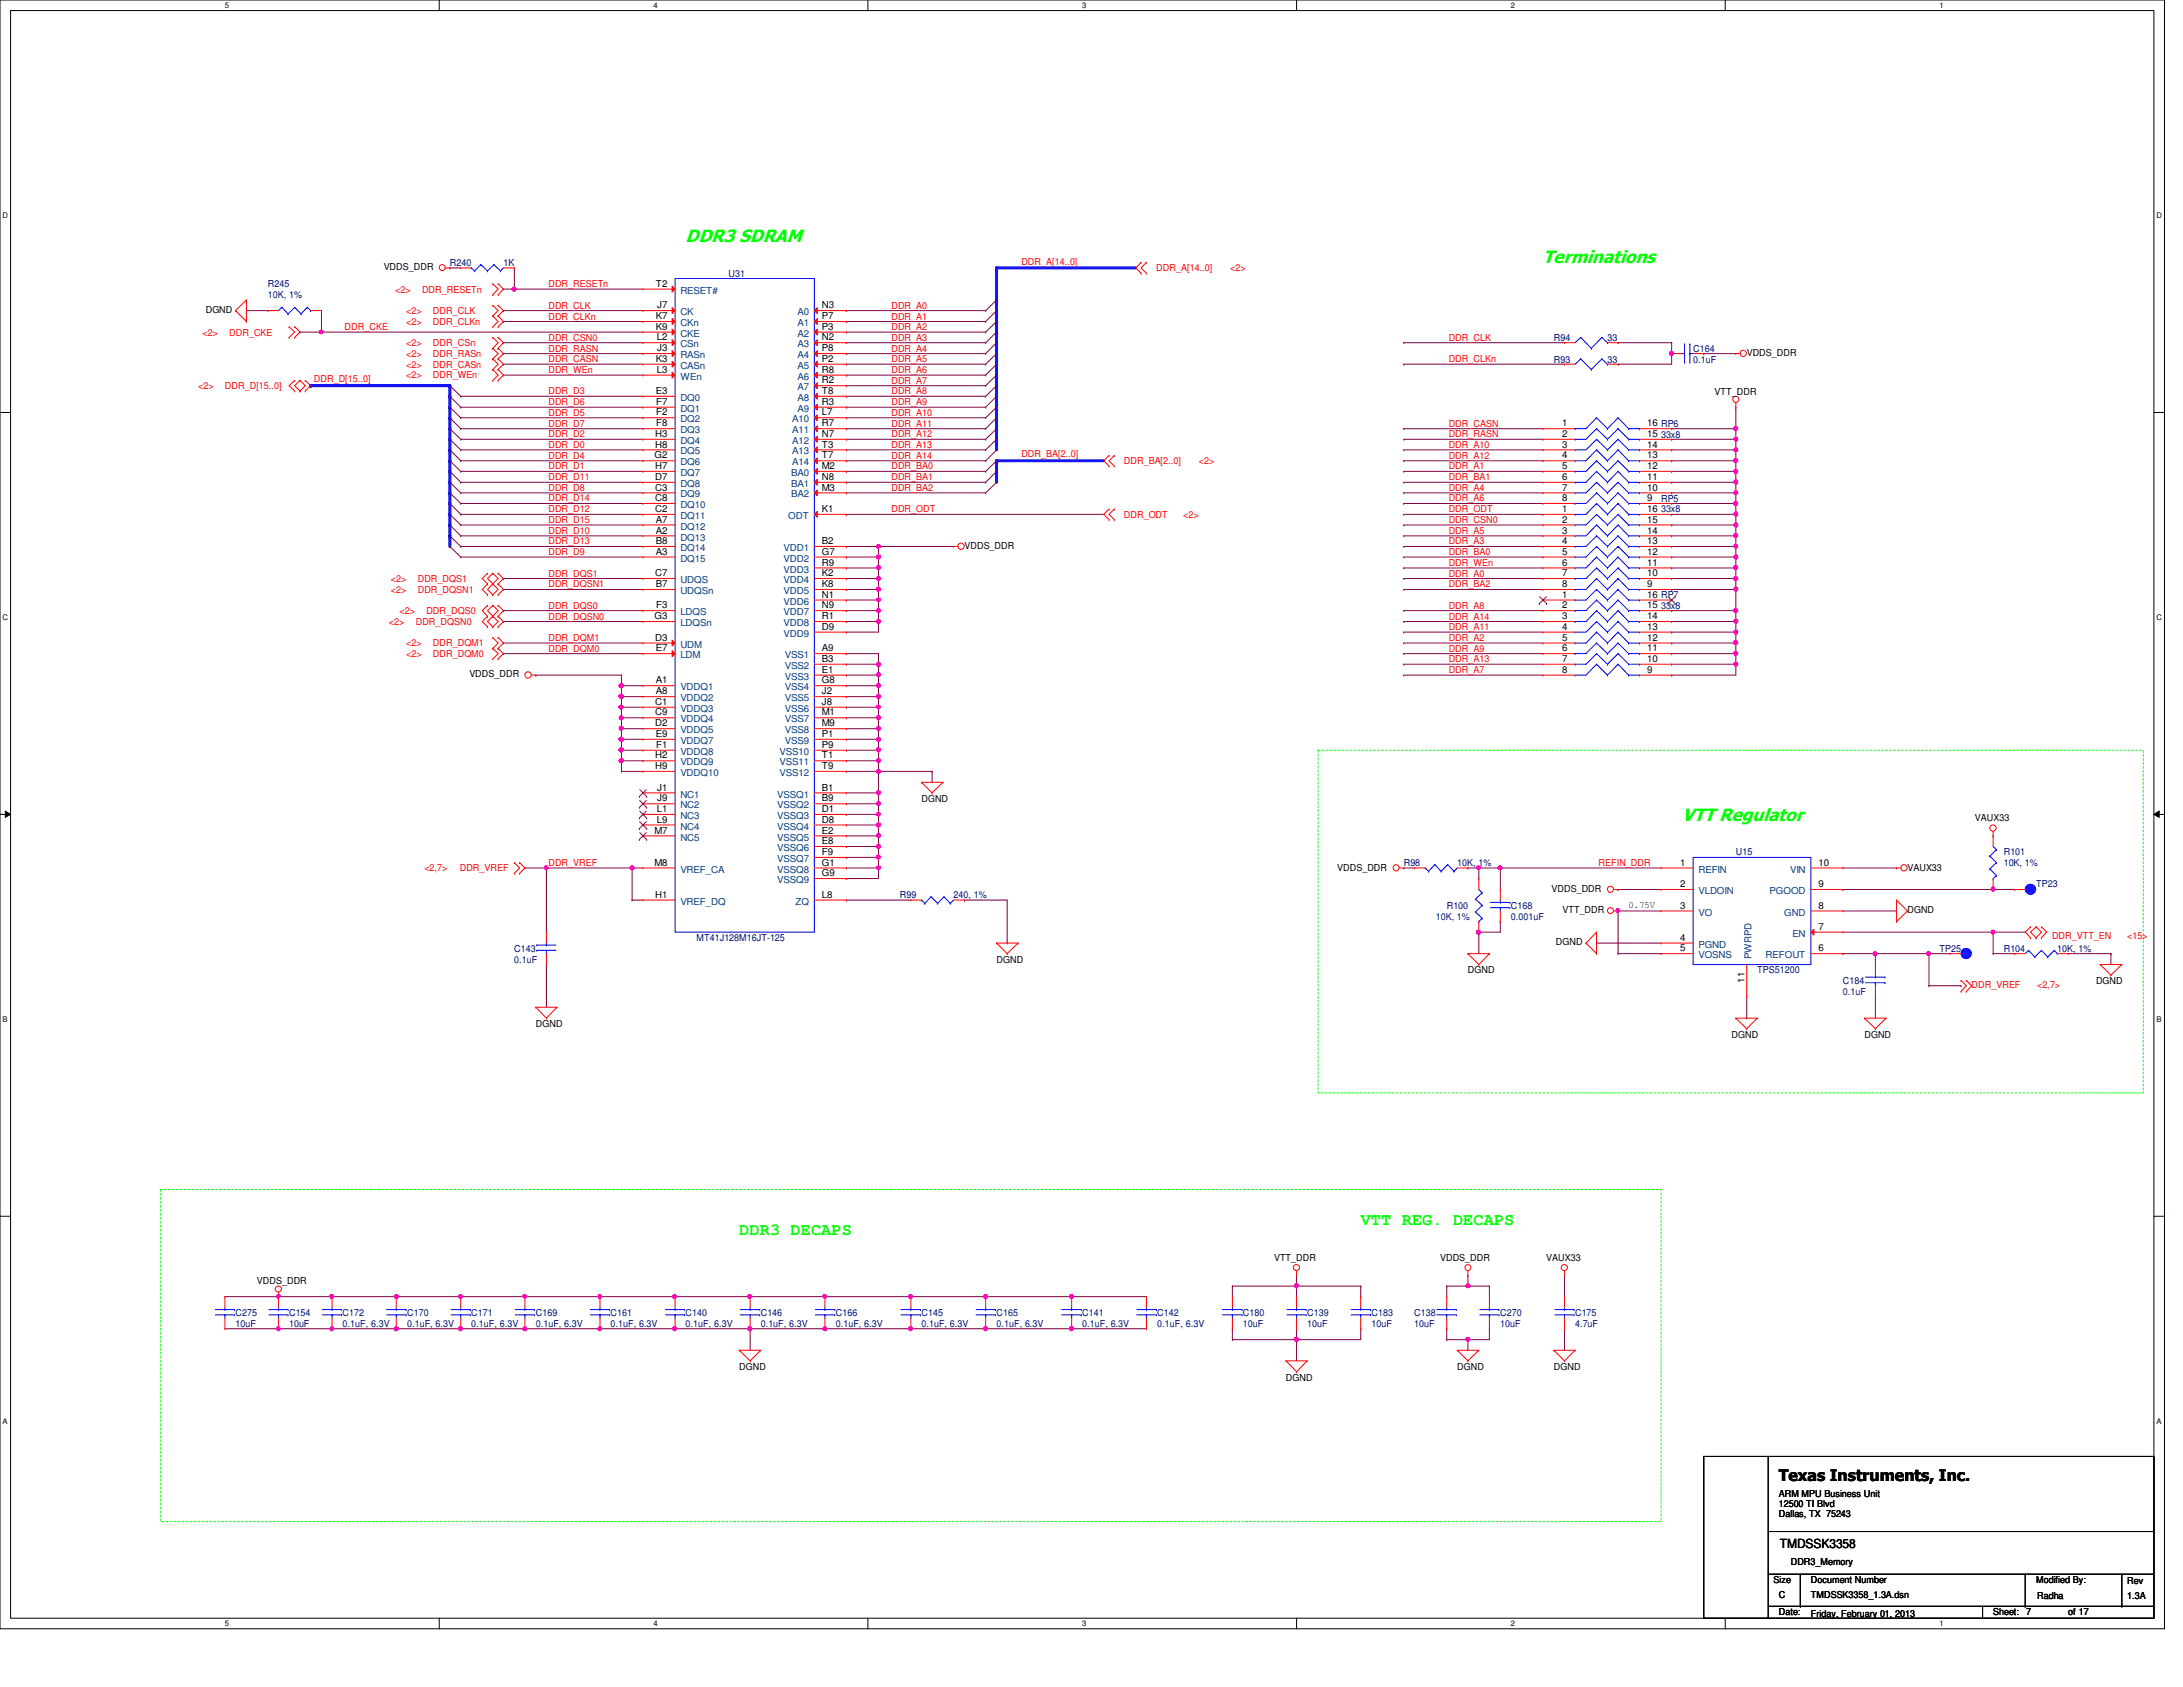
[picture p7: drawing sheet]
<svg xmlns="http://www.w3.org/2000/svg" width="279mm" height="216mm" viewBox="0 0 279 216" stroke-linecap="round" stroke-linejoin="round" font-family="sans-serif">
<defs><g id="words">
<g font-size="2.3" fill="#0f0">
<text x="87.8" y="30.9">DDR3 SDRAM</text>
<text x="197.5" y="33.7">Terminations</text>
<text x="215.3" y="105">VTT Regulator</text>
</g>
<g font-size="2.2" fill="#0f0">
<text x="94.6" y="158.1">DDR3 DECAPS</text>
<text x="174.2" y="156.8">VTT REG. DECAPS</text>
</g>
<text font-size="2" x="227.7" y="189.5">Texas Instruments, Inc.</text>
<text font-size="1.6" x="227.8" y="198.1">TMDSSK3358</text>
<g font-size="1.2">
<text x="49.1" y="34.6">VDDS_DDR</text>
<text x="26.3" y="40.1">DGND</text>
<text x="83.9" y="40.9">K7</text>
<text x="83.9" y="36.7">T2</text>
<text x="84.1" y="39.5">J7</text>
<text x="105.2" y="39.5">N3</text>
<text x="105.2" y="40.9">P7</text>
<text x="83.9" y="42.2">K9</text>
<text x="83.9" y="46.3">K3</text>
<text x="84.1" y="43.6">L2</text>
<text x="84.1" y="47.7">L3</text>
<text x="84.1" y="45">J3</text>
<text x="105.2" y="42.2">P3</text>
<text x="105.2" y="43.6">N2</text>
<text x="105.2" y="45">P8</text>
<text x="105.2" y="46.3">P2</text>
<text x="105.2" y="47.7">R8</text>
<text x="223.6" y="45.6">VDDS_DDR</text>
<text x="83.9" y="50.4">E3</text>
<text x="84" y="51.8">F7</text>
<text x="84" y="53.2">F2</text>
<text x="105.2" y="49.1">R2</text>
<text x="105.2" y="50.4">T8</text>
<text x="105.2" y="51.8">R3</text>
<text x="105.2" y="53.2">L7</text>
<text x="219.5" y="50.5">VTT_DDR</text>
<text x="83.8" y="58.7">G2</text>
<text x="83.9" y="55.9">H3</text>
<text x="83.9" y="57.3">H8</text>
<text x="84" y="54.6">F8</text>
<text x="105.2" y="54.6">R7</text>
<text x="105.2" y="55.9">N7</text>
<text x="105.2" y="57.3">T3</text>
<text x="105.2" y="58.7">T7</text>
<text x="199.9" y="54.6">1</text>
<text x="199.9" y="55.9">2</text>
<text x="199.9" y="57.3">3</text>
<text x="199.9" y="58.7">4</text>
<text x="210.8" y="54.6">16 RP6</text>
<text x="210.8" y="58.7">13</text>
<text x="210.8" y="57.3">14</text>
<text x="210.8" y="55.9">15</text>
<text x="83.9" y="60">H7</text>
<text x="83.9" y="61.4">D7</text>
<text x="83.9" y="64.1">C8</text>
<text x="83.9" y="65.5">C2</text>
<text x="83.9" y="62.8">C3</text>
<text x="105.2" y="60">M2</text>
<text x="105.2" y="61.4">N8</text>
<text x="105.2" y="62.8">M3</text>
<text x="105.2" y="65.5">K1</text>
<text x="199.9" y="65.5">1</text>
<text x="199.9" y="60">5</text>
<text x="199.9" y="61.4">6</text>
<text x="199.9" y="62.8">7</text>
<text x="199.9" y="64.1">8</text>
<text x="210.8" y="65.5">16</text>
<text x="210.8" y="64.1">9</text>
<text x="210.8" y="62.8">10</text>
<text x="210.8" y="61.4">11</text>
<text x="210.8" y="60">12</text>
<text x="83.9" y="69.6">B8</text>
<text x="83.9" y="66.9">A7</text>
<text x="83.9" y="71">A3</text>
<text x="83.9" y="68.3">A2</text>
<text x="105.2" y="69.6">B2</text>
<text x="105.2" y="71">G7</text>
<text x="123.4" y="70.3">VDDS_DDR</text>
<text x="199.9" y="66.9">2</text>
<text x="199.9" y="68.3">3</text>
<text x="199.9" y="69.6">4</text>
<text x="199.9" y="71">5</text>
<text x="210.8" y="71">12</text>
<text x="210.8" y="69.6">13</text>
<text x="210.8" y="68.3">14</text>
<text x="210.8" y="66.9">15</text>
<text x="83.9" y="73.7">C7</text>
<text x="83.9" y="75.1">B7</text>
<text x="84" y="77.9">F3</text>
<text x="105.2" y="73.7">K2</text>
<text x="105.2" y="75.1">K8</text>
<text x="105.2" y="76.5">N1</text>
<text x="105.2" y="77.9">N9</text>
<text x="105.2" y="72.4">R9</text>
<text x="199.9" y="72.4">6</text>
<text x="199.9" y="73.7">7</text>
<text x="199.9" y="75.1">8</text>
<text x="199.9" y="76.5">1</text>
<text x="199.9" y="77.9">2</text>
<text x="210.8" y="75.1">9</text>
<text x="210.8" y="73.7">10</text>
<text x="210.8" y="72.4">11</text>
<text x="210.8" y="76.5">16 RP7</text>
<text x="210.8" y="77.9">15</text>
<text x="83.8" y="79.2">G3</text>
<text x="83.9" y="82">D3</text>
<text x="83.9" y="83.4">E7</text>
<text x="105.2" y="83.4">A9</text>
<text x="105.2" y="80.6">D9</text>
<text x="105.2" y="79.2">R1</text>
<text x="199.9" y="79.2">3</text>
<text x="199.9" y="80.6">4</text>
<text x="199.9" y="82">5</text>
<text x="199.9" y="83.4">6</text>
<text x="210.8" y="83.4">11</text>
<text x="210.8" y="82">12</text>
<text x="210.8" y="80.6">13</text>
<text x="210.8" y="79.2">14</text>
<text x="60.1" y="86.7">VDDS_DDR</text>
<text x="83.9" y="87.5">A1</text>
<text x="83.9" y="88.9">A8</text>
<text x="105.2" y="84.7">B3</text>
<text x="105.2" y="86.1">E1</text>
<text x="105.2" y="87.5">G8</text>
<text x="105.2" y="88.9">J2</text>
<text x="199.9" y="84.7">7</text>
<text x="199.9" y="86.1">8</text>
<text x="210.8" y="86.1">9</text>
<text x="210.8" y="84.7">10</text>
<text x="83.9" y="90.2">C1</text>
<text x="83.9" y="91.6">C9</text>
<text x="83.9" y="93">D2</text>
<text x="83.9" y="94.3">E9</text>
<text x="84" y="95.7">F1</text>
<text x="105.2" y="90.2">J8</text>
<text x="105.2" y="91.6">M1</text>
<text x="105.2" y="93">M9</text>
<text x="105.2" y="94.3">P1</text>
<text x="105.2" y="95.7">P9</text>
<text x="83.9" y="97.1">H2</text>
<text x="83.9" y="98.4">H9</text>
<text x="84.1" y="101.2">J1</text>
<text x="105.2" y="101.2">B1</text>
<text x="105.2" y="97.1">T1</text>
<text x="105.2" y="98.4">T9</text>
<text x="83.8" y="106.7">M7</text>
<text x="84.1" y="103.9">L1</text>
<text x="84.1" y="105.3">L9</text>
<text x="84.1" y="102.6">J9</text>
<text x="105.2" y="105.3">D8</text>
<text x="105.2" y="103.9">D1</text>
<text x="105.2" y="102.6">B9</text>
<text x="105.2" y="106.7">E2</text>
<text x="117.9" y="102.6">DGND</text>
<text x="252.8" y="105.1">VAUX33</text>
<text x="83.8" y="110.8">M8</text>
<text x="105.2" y="108">E8</text>
<text x="105.2" y="109.4">F9</text>
<text x="105.2" y="110.8">G1</text>
<text x="105.2" y="112.1">G9</text>
<text x="171.2" y="111.4">VDDS_DDR</text>
<text x="215.1" y="110.8">1</text>
<text x="215.1" y="113.5">2</text>
<text x="232.7" y="113.5">9</text>
<text x="232.7" y="110.8">10</text>
<text x="244.1" y="111.4">VAUX33</text>
<text x="83.9" y="114.9">H1</text>
<text x="105.2" y="114.9">L8</text>
<text x="198.6" y="114.1">VDDS_DDR</text>
<text x="200" y="116.9">VTT_DDR</text>
<text x="208.4" y="116.2">0.75V</text>
<text x="215.1" y="116.3">3</text>
<text x="232.7" y="119">7</text>
<text x="232.7" y="116.3">8</text>
<text x="244.1" y="116.9">DGND</text>
<text x="127.6" y="123.2">DGND</text>
<text x="187.9" y="124.6">DGND</text>
<text x="199.1" y="121">DGND</text>
<text x="215.1" y="120.4">4</text>
<text x="215.1" y="121.8">5</text>
<text x="223.3" y="125.8" transform="rotate(-90 223.3 125.8)">11</text>
<text x="232.7" y="121.8">6</text>
<text x="268.3" y="125.9">DGND</text>
<text x="68.6" y="131.4">DGND</text>
<text x="221.6" y="132.8">DGND</text>
<text x="238.6" y="132.8">DGND</text>
<text x="163.1" y="161.3">VTT_DDR</text>
<text x="184.3" y="161.3">VDDS_DDR</text>
<text x="197.9" y="161.3">VAUX33</text>
<text x="32.9" y="164.3">VDDS_DDR</text>
<text x="94.6" y="175.3">DGND</text>
<text x="164.6" y="176.7">DGND</text>
<text x="186.5" y="175.3">DGND</text>
<text x="198.9" y="175.3">DGND</text>
<text x="227.7" y="191.6">ARM MPU Business Unit</text>
<text x="227.7" y="192.9">12500 TI Blvd</text>
<text x="227.7" y="194.2">Dallas, TX 75243</text>
<text x="227" y="202.6">Size</text>
<text x="229.2" y="200.3">DDR3_Memory</text>
<text x="231.8" y="202.6">Document Number</text>
<text x="260.6" y="202.6">Modified By:</text>
<text x="272.2" y="202.7">Rev</text>
<text x="227.7" y="206.7">Date:</text>
<text x="227.7" y="204.6">C</text>
<text x="231.8" y="206.9">Friday, February 01, 2013</text>
<text x="231.8" y="204.6">TMDSSK3358_1.3A.dsn</text>
<text x="255.1" y="206.7">Sheet:</text>
<text x="259.3" y="206.7">7</text>
<text x="260.7" y="204.7">Radha</text>
<text x="264.7" y="206.7">of 17</text>
<text x="272.2" y="204.7">1.3A</text>
</g>
<g font-size="1.2" fill="#000080">
<text x="57.6" y="34">R240</text>
<text x="64.4" y="34">1K</text>
<text x="93.3" y="35.4">U31</text>
<text x="34.3" y="36.8">R245</text>
<text x="34.3" y="38.1">10K, 1%</text>
<text x="198.9" y="43.6">R94</text>
<text x="198.9" y="46.4">R93</text>
<text x="205.7" y="43.6">33</text>
<text x="205.7" y="46.4">33</text>
<text x="216.7" y="45">C164</text>
<text x="216.7" y="46.4">0.1uF</text>
<text x="212.6" y="56">33x8</text>
<text x="212.6" y="64.2">RP5</text>
<text x="212.6" y="65.6">33x8</text>
<text x="212.6" y="77.9">33x8</text>
<text x="179.7" y="110.9">R98</text>
<text x="186.5" y="110.9">10K, 1%</text>
<text x="222.2" y="109.5">U15</text>
<text x="256.5" y="109.5">R101</text>
<text x="256.5" y="110.9">10K, 1%</text>
<text x="260.6" y="113.6">TP23</text>
<text x="115.2" y="115">R99</text>
<text x="122" y="115">240, 1%</text>
<text x="183.8" y="117.7">10K, 1%</text>
<text x="185.2" y="116.3">R100</text>
<text x="193.4" y="116.3">C168</text>
<text x="193.4" y="117.7">0.001uF</text>
<text x="65.8" y="121.8">C143</text>
<text x="65.8" y="123.2">0.1uF</text>
<text x="89.2" y="120.4">MT41J128M16JT-125</text>
<text x="224.9" y="124.6">TPS51200</text>
<text x="235.9" y="125.9">C184</text>
<text x="248.2" y="121.8">TP25</text>
<text x="256.5" y="121.8">R104</text>
<text x="263.3" y="121.8">10K, 1%</text>
<text x="235.9" y="127.3">0.1uF</text>
<text x="30.1" y="168.4">C275</text>
<text x="30.1" y="169.8">10uF</text>
<text x="37" y="168.4">C154</text>
<text x="37" y="169.8">10uF</text>
<text x="43.9" y="168.4">C172</text>
<text x="43.9" y="169.8">0.1uF, 6.3V</text>
<text x="52.1" y="168.4">C170</text>
<text x="52.1" y="169.8">0.1uF, 6.3V</text>
<text x="60.3" y="168.4">C171</text>
<text x="60.3" y="169.8">0.1uF, 6.3V</text>
<text x="68.6" y="168.4">C169</text>
<text x="68.6" y="169.8">0.1uF, 6.3V</text>
<text x="78.1" y="168.4">C161</text>
<text x="78.1" y="169.8">0.1uF, 6.3V</text>
<text x="87.8" y="168.4">C140</text>
<text x="87.8" y="169.8">0.1uF, 6.3V</text>
<text x="97.4" y="168.4">C146</text>
<text x="97.4" y="169.8">0.1uF, 6.3V</text>
<text x="107" y="168.4">C166</text>
<text x="107" y="169.8">0.1uF, 6.3V</text>
<text x="117.9" y="168.4">C145</text>
<text x="117.9" y="169.8">0.1uF, 6.3V</text>
<text x="127.6" y="168.4">C165</text>
<text x="127.6" y="169.8">0.1uF, 6.3V</text>
<text x="138.5" y="168.4">C141</text>
<text x="138.5" y="169.8">0.1uF, 6.3V</text>
<text x="148.1" y="168.4">C142</text>
<text x="148.1" y="169.8">0.1uF, 6.3V</text>
<text x="159.1" y="168.4">C180</text>
<text x="159.1" y="169.8">10uF</text>
<text x="167.3" y="168.4">C139</text>
<text x="167.3" y="169.8">10uF</text>
<text x="175.6" y="168.4">C183</text>
<text x="175.6" y="169.8">10uF</text>
<text x="181" y="168.4">C138</text>
<text x="181" y="169.8">10uF</text>
<text x="192" y="168.4">C270</text>
<text x="192" y="169.8">10uF</text>
<text x="201.6" y="168.4">C175</text>
<text x="201.6" y="169.8">4.7uF</text>
</g>
<g font-size="1.2" fill="#f00">
<text x="130.7" y="33.9">DDR_A[14..0]</text>
<text x="148" y="34.7">DDR_A[14..0]</text>
<text x="157.4" y="34.7">&lt;2&gt;</text>
<text x="50.6" y="37.5">&lt;2&gt;</text>
<text x="52" y="41.6">&lt;2&gt;</text>
<text x="52" y="40.2">&lt;2&gt;</text>
<text x="54" y="37.5">DDR_RESETn</text>
<text x="55.4" y="41.6">DDR_CLKn</text>
<text x="55.4" y="40.2">DDR_CLK</text>
<text x="70.2" y="40.9">DDR_CLKn</text>
<text x="70.2" y="39.5">DDR_CLK</text>
<text x="70.2" y="36.7">DDR_RESETn</text>
<text x="114.1" y="40.9">DDR_A1</text>
<text x="114.1" y="39.5">DDR_A0</text>
<text x="25.9" y="43">&lt;2&gt;</text>
<text x="29.3" y="43">DDR_CKE</text>
<text x="44.1" y="42.2">DDR_CKE</text>
<text x="52" y="47.1">&lt;2&gt;</text>
<text x="52" y="45.7">&lt;2&gt;</text>
<text x="52" y="44.3">&lt;2&gt;</text>
<text x="55.4" y="47.1">DDR_CASn</text>
<text x="55.4" y="45.7">DDR_RASn</text>
<text x="55.4" y="44.3">DDR_CSn</text>
<text x="70.2" y="46.4">DDR_CASN</text>
<text x="70.2" y="47.8">DDR_WEn</text>
<text x="70.2" y="45">DDR_RASN</text>
<text x="70.2" y="43.6">DDR_CSN0</text>
<text x="114.1" y="43.6">DDR_A3</text>
<text x="114.1" y="45">DDR_A4</text>
<text x="114.1" y="42.2">DDR_A2</text>
<text x="114.1" y="47.8">DDR_A6</text>
<text x="114.1" y="46.4">DDR_A5</text>
<text x="185.4" y="43.6">DDR_CLK</text>
<text x="185.4" y="46.4">DDR_CLKn</text>
<text x="25.4" y="49.8">&lt;2&gt;</text>
<text x="28.8" y="49.8">DDR_D[15..0]</text>
<text x="40.2" y="48.9">DDR_D[15..0]</text>
<text x="52" y="48.4">&lt;2&gt;</text>
<text x="55.4" y="48.4">DDR_WEn</text>
<text x="70.2" y="53.2">DDR_D5</text>
<text x="70.2" y="51.9">DDR_D6</text>
<text x="70.2" y="50.5">DDR_D3</text>
<text x="114.1" y="51.9">DDR_A9</text>
<text x="114.1" y="50.5">DDR_A8</text>
<text x="114.1" y="53.2">DDR_A10</text>
<text x="114.1" y="49.1">DDR_A7</text>
<text x="70.2" y="54.6">DDR_D7</text>
<text x="70.2" y="58.7">DDR_D4</text>
<text x="70.2" y="57.3">DDR_D0</text>
<text x="70.2" y="56">DDR_D2</text>
<text x="114.1" y="58.7">DDR_A14</text>
<text x="114.1" y="57.3">DDR_A13</text>
<text x="114.1" y="56">DDR_A12</text>
<text x="114.1" y="54.6">DDR_A11</text>
<text x="130.7" y="58.5">DDR_BA[2..0]</text>
<text x="143.8" y="59.4">DDR_BA[2..0]</text>
<text x="153.5" y="59.4">&lt;2&gt;</text>
<text x="185.4" y="54.6">DDR_CASN</text>
<text x="185.4" y="56">DDR_RASN</text>
<text x="185.4" y="57.3">DDR_A10</text>
<text x="185.4" y="58.7">DDR_A12</text>
<text x="70.2" y="60.1">DDR_D1</text>
<text x="70.2" y="65.6">DDR_D12</text>
<text x="70.2" y="64.2">DDR_D14</text>
<text x="70.2" y="62.8">DDR_D8</text>
<text x="70.2" y="61.5">DDR_D11</text>
<text x="114.1" y="65.6">DDR_ODT</text>
<text x="114.1" y="60.1">DDR_BA0</text>
<text x="114.1" y="62.8">DDR_BA2</text>
<text x="114.1" y="61.5">DDR_BA1</text>
<text x="185.4" y="60.1">DDR_A1</text>
<text x="185.4" y="61.5">DDR_BA1</text>
<text x="185.4" y="62.8">DDR_A4</text>
<text x="185.4" y="64.2">DDR_A6</text>
<text x="185.4" y="65.6">DDR_ODT</text>
<text x="70.2" y="69.7">DDR_D13</text>
<text x="70.2" y="68.3">DDR_D10</text>
<text x="70.2" y="71">DDR_D9</text>
<text x="70.2" y="66.9">DDR_D15</text>
<text x="143.8" y="66.3">DDR_ODT</text>
<text x="151.4" y="66.3">&lt;2&gt;</text>
<text x="185.4" y="68.3">DDR_A5</text>
<text x="185.4" y="69.7">DDR_A3</text>
<text x="185.4" y="71">DDR_BA0</text>
<text x="185.4" y="66.9">DDR_CSN0</text>
<text x="50" y="74.5">&lt;2&gt;</text>
<text x="50" y="75.9">&lt;2&gt;</text>
<text x="53.5" y="74.5">DDR_DQS1</text>
<text x="53.5" y="75.9">DDR_DQSN1</text>
<text x="70.2" y="77.9">DDR_DQS0</text>
<text x="70.2" y="73.8">DDR_DQS1</text>
<text x="70.2" y="75.2">DDR_DQSN1</text>
<text x="185.4" y="72.4">DDR_WEn</text>
<text x="185.4" y="73.8">DDR_A0</text>
<text x="185.4" y="75.2">DDR_BA2</text>
<text x="185.4" y="77.9">DDR_A8</text>
<text x="49.8" y="80">&lt;2&gt;</text>
<text x="51.1" y="78.6">&lt;2&gt;</text>
<text x="52" y="82.7">&lt;2&gt;</text>
<text x="53.2" y="80">DDR_DQSN0</text>
<text x="54.6" y="78.6">DDR_DQS0</text>
<text x="55.4" y="82.7">DDR_DQM1</text>
<text x="70.2" y="79.3">DDR_DQSN0</text>
<text x="70.2" y="83.4">DDR_DQM0</text>
<text x="70.2" y="82">DDR_DQM1</text>
<text x="185.4" y="82">DDR_A2</text>
<text x="185.4" y="83.4">DDR_A9</text>
<text x="185.4" y="79.3">DDR_A14</text>
<text x="185.4" y="80.6">DDR_A11</text>
<text x="52" y="84.1">&lt;2&gt;</text>
<text x="55.4" y="84.1">DDR_DQM0</text>
<text x="185.4" y="84.8">DDR_A13</text>
<text x="185.4" y="86.1">DDR_A7</text>
<text x="54.3" y="111.4">&lt;2,7&gt;</text>
<text x="58.8" y="111.4">DDR_VREF</text>
<text x="70.2" y="110.8">DDR_VREF</text>
<text x="204.6" y="110.8">REFIN_DDR</text>
<text x="262.6" y="120.2">DDR_VTT_EN</text>
<text x="272.2" y="120.2">&lt;15&gt;</text>
<text x="252.3" y="126.5">DDR_VREF</text>
<text x="260.7" y="126.5">&lt;2,7&gt;</text>
</g>
<g font-size="1.2" fill="#004080">
<text x="87.1" y="40.3">CK</text>
<text x="87.1" y="41.7">CKn</text>
<text x="87.1" y="37.6">RESET#</text>
<text x="102.1" y="40.3">A0</text>
<text x="102.1" y="41.7">A1</text>
<text x="87.1" y="43.1">CKE</text>
<text x="87.1" y="44.4">CSn</text>
<text x="87.1" y="45.8">RASn</text>
<text x="87.1" y="47.2">CASn</text>
<text x="102.1" y="43.1">A2</text>
<text x="102.1" y="44.4">A3</text>
<text x="102.1" y="45.8">A4</text>
<text x="102.1" y="47.2">A5</text>
<text x="87.1" y="48.6">WEn</text>
<text x="87.1" y="51.3">DQ0</text>
<text x="87.1" y="52.7">DQ1</text>
<text x="102.1" y="48.6">A6</text>
<text x="102.1" y="50">A7</text>
<text x="102.1" y="51.3">A8</text>
<text x="102.1" y="52.7">A9</text>
<text x="87.1" y="54.1">DQ2</text>
<text x="87.1" y="55.5">DQ3</text>
<text x="87.1" y="56.8">DQ4</text>
<text x="87.1" y="58.2">DQ5</text>
<text x="87.1" y="59.6">DQ6</text>
<text x="101.4" y="54.1">A10</text>
<text x="101.4" y="55.5">A11</text>
<text x="101.4" y="56.8">A12</text>
<text x="101.4" y="58.2">A13</text>
<text x="101.4" y="59.6">A14</text>
<text x="87.1" y="60.9">DQ7</text>
<text x="87.1" y="62.3">DQ8</text>
<text x="87.1" y="65">DQ10</text>
<text x="87.1" y="63.7">DQ9</text>
<text x="101.3" y="60.9">BA0</text>
<text x="101.3" y="62.3">BA1</text>
<text x="101.3" y="63.7">BA2</text>
<text x="87.1" y="66.4">DQ11</text>
<text x="87.1" y="70.5">DQ14</text>
<text x="87.1" y="67.8">DQ12</text>
<text x="87.1" y="71.9">DQ15</text>
<text x="87.1" y="69.2">DQ13</text>
<text x="100.3" y="70.5">VDD1</text>
<text x="100.3" y="71.9">VDD2</text>
<text x="100.9" y="66.4">ODT</text>
<text x="87.1" y="76">UDQSn</text>
<text x="87.1" y="74.6">UDQS</text>
<text x="100.3" y="74.6">VDD4</text>
<text x="100.3" y="76">VDD5</text>
<text x="100.3" y="77.4">VDD6</text>
<text x="100.3" y="73.3">VDD3</text>
<text x="87.1" y="82.9">UDM</text>
<text x="87.1" y="80.1">LDQSn</text>
<text x="87.1" y="78.7">LDQS</text>
<text x="100.3" y="81.5">VDD9</text>
<text x="100.3" y="78.7">VDD7</text>
<text x="100.3" y="80.1">VDD8</text>
<text x="87.1" y="88.3">VDDQ1</text>
<text x="87.1" y="89.7">VDDQ2</text>
<text x="87.1" y="84.2">LDM</text>
<text x="100.5" y="84.2">VSS1</text>
<text x="100.5" y="85.6">VSS2</text>
<text x="100.5" y="87">VSS3</text>
<text x="100.5" y="88.3">VSS4</text>
<text x="100.5" y="89.7">VSS5</text>
<text x="87.1" y="91.1">VDDQ3</text>
<text x="87.1" y="92.5">VDDQ4</text>
<text x="87.1" y="93.9">VDDQ5</text>
<text x="87.1" y="95.2">VDDQ7</text>
<text x="100.5" y="91.1">VSS6</text>
<text x="100.5" y="92.5">VSS7</text>
<text x="100.5" y="93.9">VSS8</text>
<text x="100.5" y="95.2">VSS9</text>
<text x="87.1" y="96.6">VDDQ8</text>
<text x="87.1" y="98">VDDQ9</text>
<text x="87.1" y="99.3">VDDQ10</text>
<text x="99.8" y="96.6">VSS10</text>
<text x="99.8" y="98">VSS11</text>
<text x="99.8" y="99.3">VSS12</text>
<text x="87.1" y="102.1">NC1</text>
<text x="87.1" y="103.5">NC2</text>
<text x="87.1" y="104.8">NC3</text>
<text x="87.1" y="106.2">NC4</text>
<text x="87.1" y="107.6">NC5</text>
<text x="99.5" y="106.2">VSSQ4</text>
<text x="99.5" y="104.8">VSSQ3</text>
<text x="99.5" y="103.5">VSSQ2</text>
<text x="99.5" y="102.1">VSSQ1</text>
<text x="99.5" y="107.6">VSSQ5</text>
<text x="87.1" y="111.7">VREF_CA</text>
<text x="99.5" y="108.9">VSSQ6</text>
<text x="99.5" y="110.3">VSSQ7</text>
<text x="99.5" y="111.7">VSSQ8</text>
<text x="99.5" y="113">VSSQ9</text>
<text x="217.4" y="111.7">REFIN</text>
<text x="229.1" y="111.7">VIN</text>
<text x="87.1" y="115.8">VREF_DQ</text>
<text x="101.8" y="115.8">ZQ</text>
<text x="217.4" y="114.4">VLDOIN</text>
<text x="217.4" y="117.2">VO</text>
<text x="226.5" y="114.4">PGOOD</text>
<text x="228.3" y="117.2">GND</text>
<text x="229.4" y="119.9">EN</text>
<text x="217.4" y="121.3">PGND</text>
<text x="217.4" y="122.6">VOSNS</text>
<text x="224.2" y="122.8" transform="rotate(-90 224.2 122.8)">PWRPD</text>
<text x="226" y="122.6">REFOUT</text>
</g>
<g font-size="1">
<text x="28.8" y="1">5</text>
<text x="83.7" y="1">4</text>
<text x="138.5" y="1">3</text>
<text x="193.4" y="1">2</text>
<text x="248.2" y="1">1</text>
<text x=".3" y="27.9">D</text>
<text x="276" y="27.9">D</text>
<text x=".3" y="79.4">C</text>
<text x="276" y="79.4">C</text>
<text x=".3" y="130.8">B</text>
<text x="276" y="130.8">B</text>
<text x=".3" y="182.2">A</text>
<text x="276" y="182.2">A</text>
<text x="28.8" y="208.1">5</text>
<text x="83.7" y="208.1">4</text>
<text x="138.5" y="208.1">3</text>
<text x="193.4" y="208.1">2</text>
<text x="248.2" y="208.1">1</text>
</g>
</g></defs>
<path d="M0 0h277v208.4h-277zM1.4 1.4h274.3v205.7h-274.3z" fill="none" stroke="#000" stroke-width=".13"/>
<g fill="#fff">
<path d="M28.8 .1h.5v1.1h-.5z"/>
<path d="M28.8 207.2h.5v1.1h-.5z"/>
</g>
<path d="M56.2 0v1.4M56.2 207.1v1.3" fill="none" stroke="#000" stroke-width=".13"/>
<g fill="#fff">
<path d="M83.7 .1h.5v1.1h-.5z"/>
<path d="M83.7 207.2h.5v1.1h-.5z"/>
</g>
<path d="M111.1 0v1.4M111.1 207.1v1.3" fill="none" stroke="#000" stroke-width=".13"/>
<g fill="#fff">
<path d="M138.5 .1h.6v1.1h-.6z"/>
<path d="M138.5 207.2h.6v1.1h-.6z"/>
</g>
<path d="M165.9 0v1.4M165.9 207.1v1.3" fill="none" stroke="#000" stroke-width=".13"/>
<g fill="#fff">
<path d="M193.4 .1h.5v1.1h-.5z"/>
<path d="M193.4 207.2h.5v1.1h-.5z"/>
</g>
<path d="M220.8 0v1.4M220.8 207.1v1.3" fill="none" stroke="#000" stroke-width=".13"/>
<g fill="#fff">
<path d="M248.2 .1h.6v1.1h-.6z"/>
<path d="M248.2 207.2h.6v1.1h-.6z"/>
<path d="M.3 27.1h.8v1.1h-.8z"/>
<path d="M276 27.1h.7v1.1h-.7z"/>
<path d="M.3 78.5h.8v1.1h-.8z"/>
<path d="M276 78.5h.7v1.1h-.7z"/>
</g>
<path d="M0 52.8h1.4M275.7 52.8h1.3" fill="none" stroke="#000" stroke-width=".13"/>
<g fill="#fff">
<path d="M.3 129.9h.7v1.1h-.7z"/>
<path d="M276 129.9h.6v1.1h-.6z"/>
</g>
<path d="M0 104.2h1.4M.7 103.8l.7 .4-.7 .4zM275.7 104.2l.7-.4v.8zM275.7 104.2h1.3" fill="none" stroke="#000" stroke-width=".13"/>
<path d="M.7 103.8l.7 .4-.7 .4zM275.7 104.2l.7-.4v.8z" fill="#000"/>
<g fill="#fff">
<path d="M.3 181.4h.7v1.1h-.7z"/>
<path d="M276 181.4h.6v1.1h-.6z"/>
</g>
<path d="M0 155.7h1.4M275.7 155.7h1.3" fill="none" stroke="#000" stroke-width=".13"/>
<path d="M168.7 96h105.6v43.9h-105.6zM20.6 152.2h192v42.5h-192z" fill="none" stroke="#0f0" stroke-width=".13" stroke-dasharray=".3 .3"/>
<path d="M127.6 59v1.3" fill="none" stroke="#00f" stroke-width=".38"/>
<circle cx="127.6" cy="59" r=".19" fill="#00f"/>
<path d="M108.3 65.8h.1M108.3 65.8h33M112.4 72.7h.1M112.4 72.7v1.3" fill="none" stroke="#800040" stroke-width=".13"/>
<circle cx="112.4" cy="74" r=".26" fill="#f0f"/>
<circle cx="112.4" cy="74" r=".26" fill="none" stroke="#f0f" stroke-width=".13"/>
<circle cx="112.4" cy="72.6" r=".26" fill="#f0f"/>
<circle cx="112.4" cy="72.6" r=".26" fill="none" stroke="#f0f" stroke-width=".13"/>
<path d="M112.4 69.9h.1M112.4 69.9h9.6" fill="none" stroke="#800040" stroke-width=".13"/>
<circle cx="112.4" cy="69.9" r=".25" fill="#f0f"/>
<circle cx="112.4" cy="69.9" r=".25" fill="none" stroke="#f0f" stroke-width=".13"/>
<path d="M108.3 69.9h.1M108.3 71.3h.1M108.3 72.7h.1M108.3 69.9h4.1M108.3 71.3h4.1M112.4 69.9h.1M112.4 71.3h.1M112.4 69.9v2.8h-4.1" fill="none" stroke="#800040" stroke-width=".13"/>
<circle cx="112.4" cy="71.3" r=".26" fill="#f0f"/>
<circle cx="112.4" cy="71.3" r=".26" fill="none" stroke="#f0f" stroke-width=".13"/>
<g fill="none" stroke="#800040" stroke-width=".13">
<path d="M108.3 74h.1M108.3 75.4h.1M108.3 76.8h.1M108.3 78.1h.1M108.3 79.5h.1M108.3 74h4.1M108.3 76.8h4.1M108.3 78.1h4.1M108.3 79.5h4.1M112.4 74h.1M112.4 79.5h.1M112.4 74v1.4h-4.1"/>
<path d="M112.4 79.5v1.4"/>
</g>
<circle cx="112.4" cy="79.5" r=".26" fill="#f0f"/>
<circle cx="112.4" cy="79.5" r=".26" fill="none" stroke="#f0f" stroke-width=".13"/>
<path d="M112.4 76.8h.1M112.4 76.8v1.3" fill="none" stroke="#800040" stroke-width=".13"/>
<circle cx="112.4" cy="76.8" r=".25" fill="#f0f"/>
<circle cx="112.4" cy="76.8" r=".25" fill="none" stroke="#f0f" stroke-width=".13"/>
<path d="M112.4 75.4h.1M112.4 75.4v1.4" fill="none" stroke="#800040" stroke-width=".13"/>
<circle cx="112.4" cy="75.4" r=".26" fill="#f0f"/>
<circle cx="112.4" cy="75.4" r=".26" fill="none" stroke="#f0f" stroke-width=".13"/>
<g fill="none" stroke="#800040" stroke-width=".13">
<path d="M108.3 83.7h.1M108.3 85h.1M108.3 86.4h.1M108.3 87.8h.1M108.3 89.2h.1M108.3 90.5h.1M108.3 91.9h.1M108.3 93.3h.1M108.3 94.6h.1M108.3 96h.1M108.3 97.4h.1M108.3 98.7h.1"/>
<path d="M108.3 83.7h4.1M108.3 85h4.1M108.3 86.4h4.1M108.3 87.8h4.1M108.3 89.2h4.1M108.3 90.5h4.1M108.3 91.9h4.1M108.3 93.3h4.1M108.3 94.6h4.1M108.3 96h4.1M108.3 97.4h4.1M108.3 98.7h4.1"/>
<path d="M108.3 101.5h.1M108.3 102.9h.1M108.3 104.2h.1M108.3 105.6h.1M108.3 107h.1M108.3 108.3h.1M108.3 101.5h4.1M108.3 102.9h4.1M108.3 104.2h4.1M108.3 105.6h4.1M108.3 107h4.1M108.3 108.3h4.1"/>
</g>
<circle cx="112.4" cy="108.3" r=".26" fill="#f0f"/>
<circle cx="112.4" cy="108.3" r=".26" fill="none" stroke="#f0f" stroke-width=".13"/>
<path d="M108.3 109.7h.1M108.3 111.1h.1M108.3 109.7h4.1M108.3 111.1h4.1" fill="none" stroke="#800040" stroke-width=".13"/>
<circle cx="112.4" cy="111" r=".25" fill="#f0f"/>
<circle cx="112.4" cy="111" r=".25" fill="none" stroke="#f0f" stroke-width=".13"/>
<path d="M112.4 83.7h.1M112.4 83.7v1.3M108.3 112.4h.1M108.3 112.4h4.1M112.4 105.6h.1M112.4 105.6v1.4" fill="none" stroke="#800040" stroke-width=".13"/>
<circle cx="112.4" cy="105.6" r=".26" fill="#f0f"/>
<circle cx="112.4" cy="105.6" r=".26" fill="none" stroke="#f0f" stroke-width=".13"/>
<path d="M112.4 97.4h.1M112.4 97.4v1.3" fill="none" stroke="#800040" stroke-width=".13"/>
<circle cx="112.4" cy="97.3" r=".25" fill="#f0f"/>
<circle cx="112.4" cy="97.3" r=".25" fill="none" stroke="#f0f" stroke-width=".13"/>
<path d="M112.4 96h.1M112.4 96v1.4" fill="none" stroke="#800040" stroke-width=".13"/>
<circle cx="112.4" cy="96" r=".26" fill="#f0f"/>
<circle cx="112.4" cy="96" r=".26" fill="none" stroke="#f0f" stroke-width=".13"/>
<path d="M112.4 94.6h.1M112.4 94.6v1.4" fill="none" stroke="#800040" stroke-width=".13"/>
<circle cx="112.4" cy="94.6" r=".26" fill="#f0f"/>
<circle cx="112.4" cy="94.6" r=".26" fill="none" stroke="#f0f" stroke-width=".13"/>
<path d="M112.4 93.3h.1M112.4 93.3v1.3" fill="none" stroke="#800040" stroke-width=".13"/>
<circle cx="112.4" cy="93.2" r=".26" fill="#f0f"/>
<circle cx="112.4" cy="93.2" r=".26" fill="none" stroke="#f0f" stroke-width=".13"/>
<path d="M112.4 87.8h.1M112.4 87.8v1.4" fill="none" stroke="#800040" stroke-width=".13"/>
<circle cx="112.4" cy="87.8" r=".26" fill="#f0f"/>
<circle cx="112.4" cy="87.8" r=".26" fill="none" stroke="#f0f" stroke-width=".13"/>
<path d="M112.4 111.1h.1M112.4 108.3h.1M112.4 104.2h.1M112.4 104.2v1.4M112.4 108.3v1.4M112.4 111.1v1.3" fill="none" stroke="#800040" stroke-width=".13"/>
<circle cx="112.4" cy="104.2" r=".25" fill="#f0f"/>
<circle cx="112.4" cy="104.2" r=".25" fill="none" stroke="#f0f" stroke-width=".13"/>
<path d="M112.4 102.9h.1M112.4 102.9v1.3" fill="none" stroke="#800040" stroke-width=".13"/>
<circle cx="112.4" cy="102.8" r=".26" fill="#f0f"/>
<circle cx="112.4" cy="102.8" r=".26" fill="none" stroke="#f0f" stroke-width=".13"/>
<path d="M112.4 101.5h.1M112.4 101.5v1.4" fill="none" stroke="#800040" stroke-width=".13"/>
<circle cx="112.4" cy="101.5" r=".26" fill="#f0f"/>
<circle cx="112.4" cy="101.5" r=".26" fill="none" stroke="#f0f" stroke-width=".13"/>
<path d="M112.4 98.7h.1M112.4 98.7v2.8" fill="none" stroke="#800040" stroke-width=".13"/>
<circle cx="112.4" cy="98.7" r=".26" fill="#f0f"/>
<circle cx="112.4" cy="98.7" r=".26" fill="none" stroke="#f0f" stroke-width=".13"/>
<path d="M112.4 91.9h.1M112.4 91.9v1.4" fill="none" stroke="#800040" stroke-width=".13"/>
<circle cx="112.4" cy="91.9" r=".26" fill="#f0f"/>
<circle cx="112.4" cy="91.9" r=".26" fill="none" stroke="#f0f" stroke-width=".13"/>
<path d="M112.4 90.5h.1M112.4 90.5v1.4" fill="none" stroke="#800040" stroke-width=".13"/>
<circle cx="112.4" cy="90.5" r=".25" fill="#f0f"/>
<circle cx="112.4" cy="90.5" r=".25" fill="none" stroke="#f0f" stroke-width=".13"/>
<path d="M112.4 89.2h.1M112.4 89.2v1.3" fill="none" stroke="#800040" stroke-width=".13"/>
<circle cx="112.4" cy="89.1" r=".26" fill="#f0f"/>
<circle cx="112.4" cy="89.1" r=".26" fill="none" stroke="#f0f" stroke-width=".13"/>
<g fill="none" stroke="#800040" stroke-width=".13">
<path d="M64.4 78.1h.1M64.4 79.5h.1M64.4 74h.1M64.4 75.4h.1M64.4 78.1h17.9M64.4 79.5h17.9M64.4 74h17.9M64.4 75.4h17.9M64.4 83.7h.1M64.4 82.3h.1M64.4 83.7h17.9M64.4 82.3h17.9"/>
<path d="M79.5 87.8h.1M79.5 87.8h2.8"/>
</g>
<circle cx="79.5" cy="87.8" r=".26" fill="#f0f"/>
<circle cx="79.5" cy="87.8" r=".26" fill="none" stroke="#f0f" stroke-width=".13"/>
<path d="M79.5 90.5h.1M79.5 90.5h2.8" fill="none" stroke="#800040" stroke-width=".13"/>
<circle cx="79.5" cy="90.5" r=".25" fill="#f0f"/>
<circle cx="79.5" cy="90.5" r=".25" fill="none" stroke="#f0f" stroke-width=".13"/>
<path d="M79.5 90.5h.1M79.5 90.5v1.4" fill="none" stroke="#800040" stroke-width=".13"/>
<circle cx="79.5" cy="90.5" r=".25" fill="#f0f"/>
<circle cx="79.5" cy="90.5" r=".25" fill="none" stroke="#f0f" stroke-width=".13"/>
<path d="M79.5 89.2h.1M79.5 89.2h2.8" fill="none" stroke="#800040" stroke-width=".13"/>
<circle cx="79.5" cy="89.1" r=".26" fill="#f0f"/>
<circle cx="79.5" cy="89.1" r=".26" fill="none" stroke="#f0f" stroke-width=".13"/>
<path d="M79.5 91.9h.1M79.5 91.9h2.8" fill="none" stroke="#800040" stroke-width=".13"/>
<circle cx="79.5" cy="91.9" r=".26" fill="#f0f"/>
<circle cx="79.5" cy="91.9" r=".26" fill="none" stroke="#f0f" stroke-width=".13"/>
<path d="M68.6 86.4h.1M68.6 86.4h10.9M79.5 86.4h.1M79.5 89.2h.1M79.5 86.4v1.4M79.5 89.2v1.3" fill="none" stroke="#800040" stroke-width=".13"/>
<circle cx="79.5" cy="89.1" r=".26" fill="#f0f"/>
<circle cx="79.5" cy="89.1" r=".26" fill="none" stroke="#f0f" stroke-width=".13"/>
<path d="M79.5 87.8h.1M79.5 87.8v1.4" fill="none" stroke="#800040" stroke-width=".13"/>
<circle cx="79.5" cy="87.8" r=".26" fill="#f0f"/>
<circle cx="79.5" cy="87.8" r=".26" fill="none" stroke="#f0f" stroke-width=".13"/>
<path d="M79.5 94.6h.1M79.5 94.6h2.8" fill="none" stroke="#800040" stroke-width=".13"/>
<circle cx="79.5" cy="94.6" r=".26" fill="#f0f"/>
<circle cx="79.5" cy="94.6" r=".26" fill="none" stroke="#f0f" stroke-width=".13"/>
<path d="M79.5 97.4h.1M79.5 97.4h2.8" fill="none" stroke="#800040" stroke-width=".13"/>
<circle cx="79.5" cy="97.3" r=".25" fill="#f0f"/>
<circle cx="79.5" cy="97.3" r=".25" fill="none" stroke="#f0f" stroke-width=".13"/>
<path d="M79.5 97.4h.1M79.5 97.4v1.3" fill="none" stroke="#800040" stroke-width=".13"/>
<circle cx="79.5" cy="97.3" r=".25" fill="#f0f"/>
<circle cx="79.5" cy="97.3" r=".25" fill="none" stroke="#f0f" stroke-width=".13"/>
<path d="M79.5 96h.1M79.5 96h2.8" fill="none" stroke="#800040" stroke-width=".13"/>
<circle cx="79.5" cy="96" r=".26" fill="#f0f"/>
<circle cx="79.5" cy="96" r=".26" fill="none" stroke="#f0f" stroke-width=".13"/>
<path d="M79.5 93.3h.1M79.5 93.3h2.8" fill="none" stroke="#800040" stroke-width=".13"/>
<circle cx="79.5" cy="93.2" r=".26" fill="#f0f"/>
<circle cx="79.5" cy="93.2" r=".26" fill="none" stroke="#f0f" stroke-width=".13"/>
<path d="M79.5 98.7h.1M79.5 93.3h.1M79.5 96h.1M79.5 98.7h2.8M79.5 93.3v1.3M79.5 96v1.4" fill="none" stroke="#800040" stroke-width=".13"/>
<circle cx="79.5" cy="96" r=".26" fill="#f0f"/>
<circle cx="79.5" cy="96" r=".26" fill="none" stroke="#f0f" stroke-width=".13"/>
<path d="M79.5 94.6h.1M79.5 94.6v1.4" fill="none" stroke="#800040" stroke-width=".13"/>
<circle cx="79.5" cy="94.6" r=".26" fill="#f0f"/>
<circle cx="79.5" cy="94.6" r=".26" fill="none" stroke="#f0f" stroke-width=".13"/>
<path d="M79.5 91.9h.1M79.5 91.9v1.4" fill="none" stroke="#800040" stroke-width=".13"/>
<path d="M57.6 61.7v1.4" fill="none" stroke="#00f" stroke-width=".38"/>
<circle cx="57.6" cy="61.7" r=".19" fill="#00f"/>
<path d="M57.6 60.3v1.4" fill="none" stroke="#00f" stroke-width=".38"/>
<circle cx="57.6" cy="60.3" r=".19" fill="#00f"/>
<path d="M57.6 68.6v1.3" fill="none" stroke="#00f" stroke-width=".38"/>
<circle cx="57.6" cy="68.6" r=".19" fill="#00f"/>
<path d="M39.8 49.4h17.8" fill="none" stroke="#00f" stroke-width=".38"/>
<circle cx="39.8" cy="49.4" r=".19" fill="#00f"/>
<path d="M57.6 64.4v1.4" fill="none" stroke="#00f" stroke-width=".38"/>
<circle cx="57.6" cy="64.4" r=".19" fill="#00f"/>
<path d="M57.6 65.8v1.4" fill="none" stroke="#00f" stroke-width=".38"/>
<circle cx="57.6" cy="65.8" r=".19" fill="#00f"/>
<path d="M57.6 63.1v1.3" fill="none" stroke="#00f" stroke-width=".38"/>
<circle cx="57.6" cy="63.1" r=".19" fill="#00f"/>
<path d="M57.6 67.2v1.4" fill="none" stroke="#00f" stroke-width=".38"/>
<circle cx="57.6" cy="67.2" r=".19" fill="#00f"/>
<path d="M41.1 42.5h.1M41.1 42.5h41.2" fill="none" stroke="#800040" stroke-width=".13"/>
<circle cx="41.1" cy="42.5" r=".25" fill="#f0f"/>
<circle cx="41.1" cy="42.5" r=".25" fill="none" stroke="#f0f" stroke-width=".13"/>
<path d="M64.4 39.8h.1M64.4 39.8h17.9M64.4 41.1h.1M64.4 46.6h.1M64.4 48h.1M64.4 45.3h.1M64.4 43.9h.1M64.4 41.1h17.9M64.4 46.6h17.9M64.4 48h17.9M64.4 45.3h17.9M64.4 43.9h17.9" fill="none" stroke="#800040" stroke-width=".13"/>
<path d="M57.6 59v1.3" fill="none" stroke="#00f" stroke-width=".38"/>
<circle cx="57.6" cy="59" r=".19" fill="#00f"/>
<path d="M57.6 49.4v1.3" fill="none" stroke="#00f" stroke-width=".38"/>
<circle cx="57.6" cy="49.4" r=".19" fill="#00f"/>
<path d="M57.6 50.7v1.4" fill="none" stroke="#00f" stroke-width=".38"/>
<circle cx="57.6" cy="50.7" r=".19" fill="#00f"/>
<path d="M57.6 52.1v1.4" fill="none" stroke="#00f" stroke-width=".38"/>
<circle cx="57.6" cy="52.1" r=".19" fill="#00f"/>
<path d="M57.6 53.5v1.4" fill="none" stroke="#00f" stroke-width=".38"/>
<circle cx="57.6" cy="53.5" r=".19" fill="#00f"/>
<path d="M57.6 54.9v1.3" fill="none" stroke="#00f" stroke-width=".38"/>
<circle cx="57.6" cy="54.9" r=".19" fill="#00f"/>
<path d="M57.6 56.2v1.4" fill="none" stroke="#00f" stroke-width=".38"/>
<circle cx="57.6" cy="56.2" r=".19" fill="#00f"/>
<path d="M57.6 57.6v1.4" fill="none" stroke="#00f" stroke-width=".38"/>
<circle cx="57.6" cy="57.6" r=".19" fill="#00f"/>
<path d="M127.6 60.3v1.4" fill="none" stroke="#00f" stroke-width=".38"/>
<circle cx="127.6" cy="60.3" r=".19" fill="#00f"/>
<g fill="none" stroke="#800040" stroke-width=".13">
<path d="M108.3 39.8h.1M108.3 39.8h17.9M108.3 43.9h.1M108.3 41.1h.1M108.3 45.3h.1M108.3 52.1h.1M108.3 50.7h.1M108.3 42.5h.1M108.3 48h.1M108.3 46.6h.1M108.3 53.5h.1M108.3 59h.1"/>
<path d="M108.3 57.6h.1M108.3 49.4h.1M108.3 56.2h.1M108.3 54.9h.1M108.3 43.9h17.9M108.3 41.1h17.9M108.3 45.3h17.9M108.3 52.1h17.9M108.3 50.7h17.9M108.3 42.5h17.9M108.3 48h17.9M108.3 46.6h17.9"/>
<path d="M108.3 53.5h17.9M108.3 59h17.9M108.3 57.6h17.9M108.3 49.4h17.9M108.3 56.2h17.9M108.3 54.9h17.9M108.3 60.3h.1M108.3 63.1h.1M108.3 61.7h.1M108.3 60.3h17.9M108.3 63.1h17.9M108.3 61.7h17.9"/>
</g>
<path d="M127.6 43.9v1.4" fill="none" stroke="#00f" stroke-width=".38"/>
<circle cx="127.6" cy="43.9" r=".19" fill="#00f"/>
<path d="M127.6 41.1v1.4" fill="none" stroke="#00f" stroke-width=".38"/>
<circle cx="127.6" cy="41.1" r=".19" fill="#00f"/>
<path d="M127.6 48v1.4" fill="none" stroke="#00f" stroke-width=".38"/>
<circle cx="127.6" cy="48" r=".19" fill="#00f"/>
<path d="M127.6 38.4v1.4" fill="none" stroke="#00f" stroke-width=".38"/>
<circle cx="127.6" cy="38.4" r=".19" fill="#00f"/>
<path d="M127.6 39.8v1.3" fill="none" stroke="#00f" stroke-width=".38"/>
<circle cx="127.6" cy="39.8" r=".19" fill="#00f"/>
<path d="M127.6 34.3v4.1" fill="none" stroke="#00f" stroke-width=".38"/>
<circle cx="127.6" cy="34.3" r=".19" fill="#00f"/>
<path d="M127.6 54.9v1.3" fill="none" stroke="#00f" stroke-width=".38"/>
<circle cx="127.6" cy="54.9" r=".19" fill="#00f"/>
<path d="M127.6 53.5v1.4" fill="none" stroke="#00f" stroke-width=".38"/>
<circle cx="127.6" cy="53.5" r=".19" fill="#00f"/>
<path d="M127.6 52.1v1.4" fill="none" stroke="#00f" stroke-width=".38"/>
<circle cx="127.6" cy="52.1" r=".19" fill="#00f"/>
<path d="M127.6 49.4v1.3" fill="none" stroke="#00f" stroke-width=".38"/>
<circle cx="127.6" cy="49.4" r=".19" fill="#00f"/>
<path d="M127.6 50.7v1.4" fill="none" stroke="#00f" stroke-width=".38"/>
<circle cx="127.6" cy="50.7" r=".19" fill="#00f"/>
<path d="M127.6 45.3v1.3" fill="none" stroke="#00f" stroke-width=".38"/>
<circle cx="127.6" cy="45.3" r=".19" fill="#00f"/>
<path d="M127.6 46.6v1.4" fill="none" stroke="#00f" stroke-width=".38"/>
<circle cx="127.6" cy="46.6" r=".19" fill="#00f"/>
<path d="M127.6 42.5v1.4" fill="none" stroke="#00f" stroke-width=".38"/>
<circle cx="127.6" cy="42.5" r=".19" fill="#00f"/>
<path d="M127.6 34.3h17.8" fill="none" stroke="#00f" stroke-width=".38"/>
<circle cx="127.6" cy="34.3" r=".19" fill="#00f"/>
<path d="M127.6 56.2v1.4" fill="none" stroke="#00f" stroke-width=".38"/>
<circle cx="127.6" cy="56.2" r=".19" fill="#00f"/>
<path d="M127.6 59h13.7" fill="none" stroke="#00f" stroke-width=".38"/>
<circle cx="127.6" cy="59" r=".19" fill="#00f"/>
<g fill="none" stroke="#800040" stroke-width=".13">
<path d="M65.8 37h.1M65.8 37h16.5M108.3 80.9h.1M108.3 80.9h4.1M112.4 98.7h.1M112.4 98.7h6.9M119.3 98.7h.1M119.3 98.7v1.4M67.2 111.1h.1M67.2 111.1h2.7M69.9 111.1h.1M69.9 111.1v8.2"/>
<path d="M108.3 115.2h.1M108.3 115.2h8.3"/>
</g>
<circle cx="65.8" cy="37" r=".26" fill="#f0f"/>
<circle cx="65.8" cy="37" r=".26" fill="none" stroke="#f0f" stroke-width=".13"/>
<path d="M80.9 115.2h.1M80.9 111.1h.1M80.9 115.2h1.4M80.9 111.1h1.4M69.9 123.4h.1M69.9 123.4v5.5" fill="none" stroke="#800040" stroke-width=".13"/>
<circle cx="80.9" cy="111" r=".25" fill="#f0f"/>
<circle cx="80.9" cy="111" r=".25" fill="none" stroke="#f0f" stroke-width=".13"/>
<path d="M69.9 111.1h.1M69.9 111.1h11M80.9 111.1h.1M80.9 111.1v4.1" fill="none" stroke="#800040" stroke-width=".13"/>
<path d="M69.7 110.9h.4v.1v.2l-.2 .1-.2-.1z" fill-rule="evenodd" fill="#f0f"/>
<path d="M69.7 110.9h.4v.1v.2l-.2 .1-.2-.1z" fill="none" stroke="#f0f" stroke-width=".13"/>
<path d="M214 54.9h.1M214 54.9h8.2" fill="none" stroke="#800040" stroke-width=".13"/>
<circle cx="222.2" cy="54.8" r=".26" fill="#f0f"/>
<circle cx="222.2" cy="54.8" r=".26" fill="none" stroke="#f0f" stroke-width=".13"/>
<path d="M214 56.2h.1M214 57.6h.1M214 59h.1M214 56.2h8.2M214 57.6h8.2M214 59h8.2M214 60.3h.1M214 61.7h.1M214 63.1h.1M214 60.3h8.2M214 61.7h8.2M214 63.1h8.2" fill="none" stroke="#800040" stroke-width=".13"/>
<circle cx="222.2" cy="63" r=".25" fill="#f0f"/>
<circle cx="222.2" cy="63" r=".25" fill="none" stroke="#f0f" stroke-width=".13"/>
<path d="M214 64.4h.1M214 65.8h.1M214 64.4h8.2M214 65.8h8.2" fill="none" stroke="#800040" stroke-width=".13"/>
<circle cx="222.2" cy="65.8" r=".26" fill="#f0f"/>
<circle cx="222.2" cy="65.8" r=".26" fill="none" stroke="#f0f" stroke-width=".13"/>
<path d="M214 67.2h.1M214 68.6h.1M214 69.9h.1M214 67.2h8.2M214 68.6h8.2M214 69.9h8.2" fill="none" stroke="#800040" stroke-width=".13"/>
<circle cx="222.2" cy="69.9" r=".25" fill="#f0f"/>
<circle cx="222.2" cy="69.9" r=".25" fill="none" stroke="#f0f" stroke-width=".13"/>
<path d="M214 71.3h.1M214 72.7h.1M214 74h.1M214 75.4h.1M214 78.1h.1M214 71.3h8.2M214 72.7h8.2M214 74h8.2M214 75.4h8.2M214 78.1h8.2" fill="none" stroke="#800040" stroke-width=".13"/>
<circle cx="222.2" cy="78.1" r=".26" fill="#f0f"/>
<circle cx="222.2" cy="78.1" r=".26" fill="none" stroke="#f0f" stroke-width=".13"/>
<path d="M214 79.5h.1M214 79.5h8.2M214 80.9h.1M214 82.3h.1M214 83.7h.1M214 80.9h8.2M214 82.3h8.2M214 83.7h8.2" fill="none" stroke="#800040" stroke-width=".13"/>
<circle cx="222.2" cy="83.6" r=".25" fill="#f0f"/>
<circle cx="222.2" cy="83.6" r=".25" fill="none" stroke="#f0f" stroke-width=".13"/>
<path d="M214 85h.1M214 85h8.2" fill="none" stroke="#800040" stroke-width=".13"/>
<circle cx="222.2" cy="85" r=".26" fill="#f0f"/>
<circle cx="222.2" cy="85" r=".26" fill="none" stroke="#f0f" stroke-width=".13"/>
<path d="M222.2 54.9h.1M222.2 54.9v1.3M222.2 78.1h.1M222.2 78.1v1.4M214 86.4h.1M222.2 85h.1M222.2 80.9h.1M222.2 85v1.4h-8.2M222.2 80.9v1.4" fill="none" stroke="#800040" stroke-width=".13"/>
<circle cx="222.2" cy="80.9" r=".26" fill="#f0f"/>
<circle cx="222.2" cy="80.9" r=".26" fill="none" stroke="#f0f" stroke-width=".13"/>
<path d="M222.2 63.1h.1M222.2 60.3h.1M222.2 60.3v1.4M222.2 63.1v1.3" fill="none" stroke="#800040" stroke-width=".13"/>
<circle cx="222.2" cy="60.3" r=".26" fill="#f0f"/>
<circle cx="222.2" cy="60.3" r=".26" fill="none" stroke="#f0f" stroke-width=".13"/>
<path d="M222.2 59h.1M222.2 59v1.3" fill="none" stroke="#800040" stroke-width=".13"/>
<circle cx="222.2" cy="58.9" r=".26" fill="#f0f"/>
<circle cx="222.2" cy="58.9" r=".26" fill="none" stroke="#f0f" stroke-width=".13"/>
<path d="M222.2 57.6h.1M222.2 57.6v1.4" fill="none" stroke="#800040" stroke-width=".13"/>
<circle cx="222.2" cy="57.6" r=".26" fill="#f0f"/>
<circle cx="222.2" cy="57.6" r=".26" fill="none" stroke="#f0f" stroke-width=".13"/>
<path d="M222.2 56.2h.1M222.2 56.2v1.4" fill="none" stroke="#800040" stroke-width=".13"/>
<circle cx="222.2" cy="56.2" r=".25" fill="#f0f"/>
<circle cx="222.2" cy="56.2" r=".25" fill="none" stroke="#f0f" stroke-width=".13"/>
<path d="M222.2 79.5h.1M222.2 79.5v1.4" fill="none" stroke="#800040" stroke-width=".13"/>
<circle cx="222.2" cy="79.5" r=".26" fill="#f0f"/>
<circle cx="222.2" cy="79.5" r=".26" fill="none" stroke="#f0f" stroke-width=".13"/>
<path d="M222.2 69.9h.1M222.2 67.2h.1M222.2 67.2v1.4M222.2 69.9v1.4" fill="none" stroke="#800040" stroke-width=".13"/>
<circle cx="222.2" cy="67.2" r=".26" fill="#f0f"/>
<circle cx="222.2" cy="67.2" r=".26" fill="none" stroke="#f0f" stroke-width=".13"/>
<path d="M222.2 65.8h.1M222.2 75.4h.1M222.2 65.8v1.4M222.2 75.4v2.7" fill="none" stroke="#800040" stroke-width=".13"/>
<circle cx="222.2" cy="75.4" r=".26" fill="#f0f"/>
<circle cx="222.2" cy="75.4" r=".26" fill="none" stroke="#f0f" stroke-width=".13"/>
<path d="M222.2 74h.1M222.2 74v1.4" fill="none" stroke="#800040" stroke-width=".13"/>
<circle cx="222.2" cy="74" r=".26" fill="#f0f"/>
<circle cx="222.2" cy="74" r=".26" fill="none" stroke="#f0f" stroke-width=".13"/>
<path d="M222.2 72.7h.1M222.2 72.7v1.3" fill="none" stroke="#800040" stroke-width=".13"/>
<circle cx="222.2" cy="72.6" r=".26" fill="#f0f"/>
<circle cx="222.2" cy="72.6" r=".26" fill="none" stroke="#f0f" stroke-width=".13"/>
<path d="M222.2 71.3h.1M222.2 71.3v1.4" fill="none" stroke="#800040" stroke-width=".13"/>
<circle cx="222.2" cy="71.3" r=".26" fill="#f0f"/>
<circle cx="222.2" cy="71.3" r=".26" fill="none" stroke="#f0f" stroke-width=".13"/>
<path d="M207.1 43.9h.1M207.1 43.9h6.9M214 45.3h.1M214 45.3v1.3" fill="none" stroke="#800040" stroke-width=".13"/>
<path d="M213.8 45h.1l.2 .1v.3l-.2 .1-.1-.1z" fill-rule="evenodd" fill="#f0f"/>
<path d="M213.8 45h.1l.2 .1v.3l-.2 .1-.1-.1z" fill="none" stroke="#f0f" stroke-width=".13"/>
<path d="M179.7 43.9h.1M179.7 46.6h.1M179.7 46.6h20.5M179.7 43.9h20.5M207.1 46.6h.1M207.1 46.6h6.9M218.1 45.3h.1M218.1 45.3h4.1M192 111.1h.1M192 111.1h20.6" fill="none" stroke="#800040" stroke-width=".13"/>
<circle cx="192" cy="111" r=".25" fill="#f0f"/>
<circle cx="192" cy="111" r=".25" fill="none" stroke="#f0f" stroke-width=".13"/>
<path d="M187.9 111.1h.1M187.9 111.1h1.4M189.3 111.1h.1M189.3 119.3h.1M189.3 111.1v1.3M189.3 119.3v2.7M192 117.9h.1M192 117.9v1.4h-2.7" fill="none" stroke="#800040" stroke-width=".13"/>
<circle cx="189.2" cy="119.3" r=".26" fill="#f0f"/>
<circle cx="189.2" cy="119.3" r=".26" fill="none" stroke="#f0f" stroke-width=".13"/>
<path d="M112.4 78.1h.1M112.4 78.1v1.4M222.2 83.7h.1M222.2 83.7v1.3" fill="none" stroke="#800040" stroke-width=".13"/>
<circle cx="112.4" cy="78.1" r=".26" fill="#f0f"/>
<circle cx="112.4" cy="78.1" r=".26" fill="none" stroke="#f0f" stroke-width=".13"/>
<path d="M222.2 64.4h.1M222.2 64.4v1.4" fill="none" stroke="#800040" stroke-width=".13"/>
<circle cx="222.2" cy="64.4" r=".26" fill="#f0f"/>
<circle cx="222.2" cy="64.4" r=".26" fill="none" stroke="#f0f" stroke-width=".13"/>
<path d="M112.4 107h.1M112.4 107v1.3" fill="none" stroke="#800040" stroke-width=".13"/>
<circle cx="112.4" cy="106.9" r=".26" fill="#f0f"/>
<circle cx="112.4" cy="106.9" r=".26" fill="none" stroke="#f0f" stroke-width=".13"/>
<path d="M222.2 61.7h.1M222.2 61.7v1.4" fill="none" stroke="#800040" stroke-width=".13"/>
<circle cx="222.2" cy="61.7" r=".26" fill="#f0f"/>
<circle cx="222.2" cy="61.7" r=".26" fill="none" stroke="#f0f" stroke-width=".13"/>
<path d="M222.2 68.6h.1M222.2 68.6v1.3" fill="none" stroke="#800040" stroke-width=".13"/>
<circle cx="222.2" cy="68.5" r=".26" fill="#f0f"/>
<circle cx="222.2" cy="68.5" r=".26" fill="none" stroke="#f0f" stroke-width=".13"/>
<path d="M222.2 82.3h.1M222.2 82.3v1.4" fill="none" stroke="#800040" stroke-width=".13"/>
<circle cx="222.2" cy="82.3" r=".26" fill="#f0f"/>
<circle cx="222.2" cy="82.3" r=".26" fill="none" stroke="#f0f" stroke-width=".13"/>
<path d="M222.2 52.1h.1M222.2 52.1v2.8M112.4 86.4h.1M112.4 86.4v1.4" fill="none" stroke="#800040" stroke-width=".13"/>
<circle cx="112.4" cy="86.4" r=".26" fill="#f0f"/>
<circle cx="112.4" cy="86.4" r=".26" fill="none" stroke="#f0f" stroke-width=".13"/>
<path d="M112.4 85h.1M112.4 85v1.4" fill="none" stroke="#800040" stroke-width=".13"/>
<circle cx="112.4" cy="85" r=".26" fill="#f0f"/>
<circle cx="112.4" cy="85" r=".26" fill="none" stroke="#f0f" stroke-width=".13"/>
<path d="M112.4 109.7h.1M112.4 109.7v1.4" fill="none" stroke="#800040" stroke-width=".13"/>
<circle cx="112.4" cy="109.7" r=".26" fill="#f0f"/>
<circle cx="112.4" cy="109.7" r=".26" fill="none" stroke="#f0f" stroke-width=".13"/>
<path d="M214 43.9h.1M214 43.9v1.4M189.3 111.1h.1M189.3 111.1h2.7M192 111.1h.1M192 111.1v2.7" fill="none" stroke="#800040" stroke-width=".13"/>
<circle cx="189.2" cy="111" r=".25" fill="#f0f"/>
<circle cx="189.2" cy="111" r=".25" fill="none" stroke="#f0f" stroke-width=".13"/>
<path d="M165.9 164.6h.1M165.9 164.6h8.3" fill="none" stroke="#800040" stroke-width=".13"/>
<path d="M165.8 164.4l.1-.1 .2 .1v.3l-.2 .1-.1-.1z" fill-rule="evenodd" fill="#f0f"/>
<path d="M165.8 164.4l.1-.1 .2 .1v.3l-.2 .1-.1-.1z" fill="none" stroke="#f0f" stroke-width=".13"/>
<path d="M165.9 164.6h.1M165.9 171.4h.1M165.9 164.6v1.3M165.9 171.4h8.3" fill="none" stroke="#800040" stroke-width=".13"/>
<path d="M165.8 171.2h.1l.2 .1v.3l-.2 .1-.1-.1z" fill-rule="evenodd" fill="#f0f"/>
<path d="M165.8 171.2h.1l.2 .1v.3l-.2 .1-.1-.1z" fill="none" stroke="#f0f" stroke-width=".13"/>
<path d="M165.9 171.4h.1M165.9 171.4v2.8M187.9 171.4h.1M187.9 171.4h2.7M187.9 171.4v1.4" fill="none" stroke="#800040" stroke-width=".13"/>
<circle cx="187.9" cy="171.4" r=".26" fill="#f0f"/>
<circle cx="187.9" cy="171.4" r=".26" fill="none" stroke="#f0f" stroke-width=".13"/>
<path d="M246.9 122h.1M246.9 122h2.7" fill="none" stroke="#800040" stroke-width=".13"/>
<circle cx="246.8" cy="122" r=".26" fill="#f0f"/>
<circle cx="246.8" cy="122" r=".26" fill="none" stroke="#f0f" stroke-width=".13"/>
<path d="M240 127.6h.1M240 122h.1M240 122v1.4M240 127.6v2.7" fill="none" stroke="#800040" stroke-width=".13"/>
<circle cx="240" cy="122" r=".26" fill="#f0f"/>
<circle cx="240" cy="122" r=".26" fill="none" stroke="#f0f" stroke-width=".13"/>
<path d="M255.1 113.8h.1M255.1 113.8h2.8M235.9 122h.1M235.9 122h4.1" fill="none" stroke="#800040" stroke-width=".13"/>
<path d="M254.9 113.6l.2-.1 .2 .2-.1 .3h-.1h-.2z" fill-rule="evenodd" fill="#f0f"/>
<path d="M254.9 113.6l.2-.1 .2 .2-.1 .3h-.1h-.2z" fill="none" stroke="#f0f" stroke-width=".13"/>
<path d="M207.1 116.6h.1M207.1 116.6h5.5M204.3 120.7h.1M204.3 120.7h8.3" fill="none" stroke="#800040" stroke-width=".13"/>
<path d="M206.9 116.4l.2-.1 .2 .1-.1 .3-.1 .1-.2-.1z" fill-rule="evenodd" fill="#f0f"/>
<path d="M206.9 116.4l.2-.1 .2 .1-.1 .3-.1 .1-.2-.1z" fill="none" stroke="#f0f" stroke-width=".13"/>
<g fill="none" stroke="#800040" stroke-width=".13">
<path d="M207.1 116.6h.1M207.1 113.8h.1M207.1 116.6v5.4M207.1 113.8h5.5M235.9 116.6h6.8M235.9 111.1h6.8M235.9 119.3h19.2M242.7 116.6h.1M242.7 111.1h.1M255.1 119.3h.1M207.1 122h.1M207.1 122h5.5"/>
<path d="M223.6 130.3h.1M223.6 127.6v2.7"/>
</g>
<path d="M254.9 119.1l.2-.1 .2 .2-.1 .3h-.1h-.2z" fill-rule="evenodd" fill="#f0f"/>
<path d="M254.9 119.1l.2-.1 .2 .2-.1 .3h-.1h-.2z" fill="none" stroke="#f0f" stroke-width=".13"/>
<path d="M157.7 171.4h.1M157.7 171.4h8.2" fill="none" stroke="#800040" stroke-width=".13"/>
<path d="M165.8 171.2h.1l.2 .1v.3l-.2 .1-.1-.1z" fill-rule="evenodd" fill="#f0f"/>
<path d="M165.8 171.2h.1l.2 .1v.3l-.2 .1-.1-.1z" fill="none" stroke="#f0f" stroke-width=".13"/>
<path d="M185.2 171.4h.1M185.2 171.4h2.7M187.9 164.6h.1M187.9 164.6h2.7" fill="none" stroke="#800040" stroke-width=".13"/>
<circle cx="187.9" cy="164.6" r=".26" fill="#f0f"/>
<circle cx="187.9" cy="164.6" r=".26" fill="none" stroke="#f0f" stroke-width=".13"/>
<path d="M157.7 170.1h.1M157.7 164.6h.1M157.7 170.1v1.3M157.7 164.6h8.2M165.9 170.1h.1M165.9 170.1v1.3M174.2 170.1h.1M174.2 170.1v1.3" fill="none" stroke="#800040" stroke-width=".13"/>
<path d="M165.8 164.4l.1-.1 .2 .1v.3l-.2 .1-.1-.1z" fill-rule="evenodd" fill="#f0f"/>
<path d="M165.8 164.4l.1-.1 .2 .1v.3l-.2 .1-.1-.1z" fill="none" stroke="#f0f" stroke-width=".13"/>
<g fill="none" stroke="#800040" stroke-width=".13">
<path d="M59 54.9h.1M59 53.5h.1M59 52.1h.1M59 59h.1M59 57.6h.1M59 50.7h.1M59 56.2h.1M59 54.9h23.3M59 53.5h23.3M59 52.1h23.3M59 59h23.3M59 57.6h23.3"/>
<path d="M59 50.7h23.3M59 56.2h23.3M179.7 54.9h.1M179.7 56.2h.1M179.7 57.6h.1M179.7 59h.1M179.7 54.9h17.8M179.7 59h17.8M179.7 57.6h17.8M179.7 56.2h17.8M59 60.3h.1M59 65.8h.1"/>
<path d="M59 64.4h.1M59 63.1h.1M59 69.9h.1M59 68.6h.1M59 71.3h.1M59 67.2h.1M59 61.7h.1M59 60.3h23.3M59 65.8h23.3M59 64.4h23.3M59 63.1h23.3M59 69.9h23.3"/>
<path d="M59 68.6h23.3M59 71.3h23.3M59 67.2h23.3M59 61.7h23.3M179.7 72.7h.1M179.7 74h.1M179.7 68.6h.1M179.7 69.9h.1M179.7 71.3h.1M179.7 60.3h.1M179.7 61.7h.1M179.7 63.1h.1"/>
<path d="M179.7 64.4h.1M179.7 75.4h.1M179.7 78.1h.1M179.7 79.5h.1M179.7 67.2h.1M179.7 65.8h.1M179.7 60.3h17.8M179.7 65.8h17.8M179.7 64.4h17.8M179.7 63.1h17.8M179.7 69.9h17.8M179.7 68.6h17.8"/>
<path d="M179.7 71.3h17.8M179.7 67.2h17.8M179.7 61.7h17.8M179.7 72.7h17.8M179.7 74h17.8M179.7 75.4h17.8M179.7 78.1h17.8M179.7 79.5h17.8M179.7 82.3h.1M179.7 83.7h.1M179.7 85h.1M179.7 86.4h.1"/>
<path d="M179.7 80.9h.1M179.7 82.3h17.8M179.7 83.7h17.8M179.7 85h17.8M179.7 86.4h17.8M179.7 80.9h17.8M235.9 113.8h.1M235.9 113.8h19.2M240 122h.1M240 122h6.9v4.2M246.9 126.2h.1M246.9 126.2h4.1"/>
<path d="M251 126.2h.1M42.5 165.9h.1M42.5 165.9h8.2M157.7 164.6h.1M157.7 164.6v1.3M165.9 163.2h.1M165.9 163.2v1.4M174.2 164.6h.1M174.2 164.6v1.3M185.2 170.1h.1M185.2 164.6h.1M185.2 164.6v1.3"/>
<path d="M185.2 170.1v1.3M187.9 163.2h.1M187.9 163.2v1.4h-2.7M190.6 170.1h.1M190.6 164.6h.1M190.6 164.6v1.3M190.6 170.1v1.3M200.2 170.1h.1M200.2 163.2h.1M200.2 163.2v2.7M200.2 170.1v2.7"/>
</g>
<circle cx="50.7" cy="165.9" r=".25" fill="#f0f"/>
<circle cx="50.7" cy="165.9" r=".25" fill="none" stroke="#f0f" stroke-width=".13"/>
<path d="M42.3 165.8h.3l.1 .1-.1 .2-.1 .1-.2-.1z" fill-rule="evenodd" fill="#f0f"/>
<path d="M42.3 165.8h.3l.1 .1-.1 .2-.1 .1-.2-.1z" fill="none" stroke="#f0f" stroke-width=".13"/>
<path d="M59 165.9h.1M59 165.9h8.2" fill="none" stroke="#800040" stroke-width=".13"/>
<circle cx="58.9" cy="165.9" r=".25" fill="#f0f"/>
<circle cx="58.9" cy="165.9" r=".25" fill="none" stroke="#f0f" stroke-width=".13"/>
<path d="M105.6 165.9h.1M105.6 165.9h11" fill="none" stroke="#800040" stroke-width=".13"/>
<circle cx="105.6" cy="165.9" r=".25" fill="#f0f"/>
<circle cx="105.6" cy="165.9" r=".25" fill="none" stroke="#f0f" stroke-width=".13"/>
<path d="M86.4 165.9h.1M86.4 165.9h9.6" fill="none" stroke="#800040" stroke-width=".13"/>
<circle cx="86.4" cy="165.9" r=".25" fill="#f0f"/>
<circle cx="86.4" cy="165.9" r=".25" fill="none" stroke="#f0f" stroke-width=".13"/>
<path d="M67.2 165.9h.1M67.2 165.9h9.6" fill="none" stroke="#800040" stroke-width=".13"/>
<circle cx="67.2" cy="165.9" r=".25" fill="#f0f"/>
<circle cx="67.2" cy="165.9" r=".25" fill="none" stroke="#f0f" stroke-width=".13"/>
<path d="M50.7 165.9h.1M50.7 165.9h8.3" fill="none" stroke="#800040" stroke-width=".13"/>
<circle cx="50.7" cy="165.9" r=".25" fill="#f0f"/>
<circle cx="50.7" cy="165.9" r=".25" fill="none" stroke="#f0f" stroke-width=".13"/>
<path d="M76.8 165.9h.1M76.8 165.9h9.6" fill="none" stroke="#800040" stroke-width=".13"/>
<path d="M76.6 165.8h.3l.1 .1-.1 .2-.1 .1-.2-.1z" fill-rule="evenodd" fill="#f0f"/>
<path d="M76.6 165.8h.3l.1 .1-.1 .2-.1 .1-.2-.1z" fill="none" stroke="#f0f" stroke-width=".13"/>
<path d="M116.6 165.9h.1M116.6 165.9h9.6" fill="none" stroke="#800040" stroke-width=".13"/>
<circle cx="126.2" cy="165.9" r=".25" fill="#f0f"/>
<circle cx="126.2" cy="165.9" r=".25" fill="none" stroke="#f0f" stroke-width=".13"/>
<circle cx="116.5" cy="165.9" r=".25" fill="#f0f"/>
<circle cx="116.5" cy="165.9" r=".25" fill="none" stroke="#f0f" stroke-width=".13"/>
<path d="M137.2 165.9h.1M137.2 165.9h9.5" fill="none" stroke="#800040" stroke-width=".13"/>
<circle cx="137.1" cy="165.9" r=".25" fill="#f0f"/>
<circle cx="137.1" cy="165.9" r=".25" fill="none" stroke="#f0f" stroke-width=".13"/>
<path d="M137.2 170.1h.1M137.2 170.1h9.5" fill="none" stroke="#800040" stroke-width=".13"/>
<circle cx="137.1" cy="170.1" r=".26" fill="#f0f"/>
<circle cx="137.1" cy="170.1" r=".26" fill="none" stroke="#f0f" stroke-width=".13"/>
<path d="M42.5 170.1h.1M42.5 170.1h8.2" fill="none" stroke="#800040" stroke-width=".13"/>
<path d="M42.3 169.9l.2-.1 .2 .1-.1 .3-.1 .1-.2-.1z" fill-rule="evenodd" fill="#f0f"/>
<path d="M42.3 169.9l.2-.1 .2 .1-.1 .3-.1 .1-.2-.1z" fill="none" stroke="#f0f" stroke-width=".13"/>
<path d="M96 170.1h.1M96 170.1h9.6" fill="none" stroke="#800040" stroke-width=".13"/>
<circle cx="96" cy="170.1" r=".26" fill="#f0f"/>
<circle cx="96" cy="170.1" r=".26" fill="none" stroke="#f0f" stroke-width=".13"/>
<path d="M50.7 170.1h.1M50.7 170.1h8.3" fill="none" stroke="#800040" stroke-width=".13"/>
<circle cx="50.7" cy="170.1" r=".26" fill="#f0f"/>
<circle cx="50.7" cy="170.1" r=".26" fill="none" stroke="#f0f" stroke-width=".13"/>
<path d="M105.6 170.1h.1M105.6 170.1h11" fill="none" stroke="#800040" stroke-width=".13"/>
<circle cx="105.6" cy="170.1" r=".26" fill="#f0f"/>
<circle cx="105.6" cy="170.1" r=".26" fill="none" stroke="#f0f" stroke-width=".13"/>
<path d="M59 170.1h.1M59 170.1h8.2" fill="none" stroke="#800040" stroke-width=".13"/>
<circle cx="58.9" cy="170.1" r=".26" fill="#f0f"/>
<circle cx="58.9" cy="170.1" r=".26" fill="none" stroke="#f0f" stroke-width=".13"/>
<path d="M76.8 170.1h.1M76.8 170.1h9.6" fill="none" stroke="#800040" stroke-width=".13"/>
<path d="M76.6 169.9l.2-.1 .2 .1-.1 .3-.1 .1-.2-.1z" fill-rule="evenodd" fill="#f0f"/>
<path d="M76.6 169.9l.2-.1 .2 .1-.1 .3-.1 .1-.2-.1z" fill="none" stroke="#f0f" stroke-width=".13"/>
<path d="M116.6 170.1h.1M116.6 170.1h9.6" fill="none" stroke="#800040" stroke-width=".13"/>
<circle cx="116.5" cy="170.1" r=".26" fill="#f0f"/>
<circle cx="116.5" cy="170.1" r=".26" fill="none" stroke="#f0f" stroke-width=".13"/>
<path d="M67.2 170.1h.1M67.2 170.1h9.6" fill="none" stroke="#800040" stroke-width=".13"/>
<circle cx="67.2" cy="170.1" r=".26" fill="#f0f"/>
<circle cx="67.2" cy="170.1" r=".26" fill="none" stroke="#f0f" stroke-width=".13"/>
<path d="M86.4 170.1h.1M86.4 170.1h9.6" fill="none" stroke="#800040" stroke-width=".13"/>
<circle cx="86.4" cy="170.1" r=".26" fill="#f0f"/>
<circle cx="86.4" cy="170.1" r=".26" fill="none" stroke="#f0f" stroke-width=".13"/>
<path d="M126.2 170.1h.1M126.2 170.1h11" fill="none" stroke="#800040" stroke-width=".13"/>
<circle cx="126.2" cy="170.1" r=".26" fill="#f0f"/>
<circle cx="126.2" cy="170.1" r=".26" fill="none" stroke="#f0f" stroke-width=".13"/>
<path d="M35.6 165.9h.1M35.6 165.9h6.9M96 170.1h.1M96 170.1v2.7" fill="none" stroke="#800040" stroke-width=".13"/>
<path d="M42.3 165.8h.3l.1 .1-.1 .2-.1 .1-.2-.1z" fill-rule="evenodd" fill="#f0f"/>
<path d="M42.3 165.8h.3l.1 .1-.1 .2-.1 .1-.2-.1z" fill="none" stroke="#f0f" stroke-width=".13"/>
<path d="M35.4 165.8h.4l.1 .1-.1 .2-.2 .1-.2-.1z" fill-rule="evenodd" fill="#f0f"/>
<path d="M35.4 165.8h.4l.1 .1-.1 .2-.2 .1-.2-.1z" fill="none" stroke="#f0f" stroke-width=".13"/>
<path d="M35.6 170.1h.1M35.6 170.1h6.9" fill="none" stroke="#800040" stroke-width=".13"/>
<path d="M35.4 169.9l.2-.1 .2 .1v.3l-.2 .1-.2-.1z" fill-rule="evenodd" fill="#f0f"/>
<path d="M35.4 169.9l.2-.1 .2 .1v.3l-.2 .1-.2-.1z" fill="none" stroke="#f0f" stroke-width=".13"/>
<path d="M96 165.9h.1M96 165.9h9.6" fill="none" stroke="#800040" stroke-width=".13"/>
<circle cx="96" cy="165.9" r=".25" fill="#f0f"/>
<circle cx="96" cy="165.9" r=".25" fill="none" stroke="#f0f" stroke-width=".13"/>
<path d="M126.2 165.9h.1M126.2 165.9h11" fill="none" stroke="#800040" stroke-width=".13"/>
<circle cx="126.2" cy="165.9" r=".25" fill="#f0f"/>
<circle cx="126.2" cy="165.9" r=".25" fill="none" stroke="#f0f" stroke-width=".13"/>
<g fill="none" stroke="#800040" stroke-width=".13">
<path d="M31.5 39.8h.1M31.5 39.8h2.8M41.1 39.8h.1M41.1 39.8v2.7h-2.7M57.6 34.3h.1M57.6 34.3h1.4M64.4 37h.1M65.8 34.3h.1M65.8 34.3v2.7h-1.4M126.2 39.8h.1M127.6 39.8l-1.4 1.3M127.6 38.4l-1.4 1.4"/>
<path d="M38.4 42.5h.1M57.6 49.4h.1M57.6 50.7h.1M57.6 52.1h.1M57.6 53.5h.1M57.6 54.9h.1M57.6 56.2h.1M57.6 57.6h.1M57.6 59h.1M57.6 49.4l1.4 1.3M57.6 50.7l1.4 1.4M57.6 52.1l1.4 1.4"/>
<path d="M57.6 53.5l1.4 1.4M57.6 54.9l1.4 1.3M57.6 56.2l1.4 1.4M57.6 57.6l1.4 1.4M57.6 59l1.4 1.3M126.2 45.3h.1M126.2 48h.1M126.2 46.6h.1M126.2 43.9h.1M126.2 42.5h.1M126.2 41.1h.1M126.2 59h.1"/>
<path d="M126.2 57.6h.1M126.2 56.2h.1M126.2 54.9h.1M126.2 53.5h.1M126.2 52.1h.1M126.2 50.7h.1M126.2 49.4h.1M127.6 43.9l-1.4 1.4M127.6 46.6l-1.4 1.4M127.6 45.3l-1.4 1.3M127.6 42.5l-1.4 1.4M127.6 41.1l-1.4 1.4"/>
<path d="M127.6 57.6l-1.4 1.4M127.6 56.2l-1.4 1.4M127.6 54.9l-1.4 1.3M127.6 53.5l-1.4 1.4M127.6 52.1l-1.4 1.4M127.6 50.7l-1.4 1.4M127.6 49.4l-1.4 1.3M127.6 48l-1.4 1.4M127.6 59l-1.4 1.3M57.6 68.6h.1M57.6 69.9h.1M57.6 60.3h.1"/>
<path d="M57.6 61.7h.1M57.6 63.1h.1M57.6 64.4h.1M57.6 65.8h.1M57.6 67.2h.1M57.6 68.6l1.4 1.3M57.6 69.9l1.4 1.4M57.6 60.3l1.4 1.4M57.6 61.7l1.4 1.4M57.6 63.1l1.4 1.3M57.6 64.4l1.4 1.4M57.6 65.8l1.4 1.4"/>
<path d="M57.6 67.2l1.4 1.4M126.2 60.3h.1M126.2 63.1h.1M126.2 61.7h.1M127.6 61.7l-1.4 1.4M127.6 60.3l-1.4 1.4M123.4 115.2h.1M123.4 115.2h5.5v5.5M179.7 111.1h.1M179.7 111.1h1.3M255.1 119.3h.1M255.1 119.3v2.7"/>
<path d="M255.1 119.3h4.1M128.9 120.7h.1M255.1 122h.1M255.1 122h2.8M264.7 122h5.5M270.2 122h.1M270.2 122v1.4M28.8 165.9h6.8M28.8 170.1h6.8M35.6 165.9h.1M35.6 170.1h.1"/>
</g>
<g fill="none" stroke="#f00" stroke-width=".13">
<path d="M30.1 39.8h.1M30.1 39.8l1.4 1.3M31.5 38.4h.1M31.5 38.4v2.7M31.5 38.4l-1.4 1.4M57 34.3h.6M57.6 34.3h.1M63.1 39.1h.1M63.1 37.7h.1M63.1 36.3h.1M63.1 39.1l.7 .7-.7 .6M63.1 36.3l.7 .7-.7 .7"/>
<path d="M63.8 39.1h.1M63.8 36.3h.1M63.8 37.7h.1M63.8 39.1l.6 .7-.6 .6M63.8 36.3l.6 .7-.6 .7M146 33.6h.1M146 35h.1M146 33.6l-.6 .7 .6 .7M146.7 35h.1M146.7 33.6h.1M146.7 33.6l-.7 .7 .7 .7M31.5 41.1h.1"/>
<path d="M37 43.2h.1M37 41.8h.1M37 41.8l.7 .7-.7 .7M37.7 41.8h.1M37.7 43.2h.1M37.7 48.7h.1M37.7 50h.1M37.7 41.8l.7 .7-.7 .7M37.7 48.7l-.7 .7 .7 .6M38.4 50h.1M38.4 48.7h.1M38.4 48.7l-.7 .7 .7 .6"/>
<path d="M38.4 48.7l.7 .7-.7 .6M39.1 48.7h.1M39.1 50h.1M39.1 48.7l.7 .7-.7 .6M63.1 41.8h.1M63.1 40.4h.1M63.1 47.3h.1M63.1 45.9h.1M63.1 44.6h.1M63.1 43.2h.1M63.1 48.7h.1M63.1 40.4l.7 .7-.7 .7"/>
<path d="M63.1 45.9l.7 .7-.7 .7M63.1 44.6l.7 .7-.7 .6M63.1 43.2l.7 .7-.7 .7M63.1 47.3l.7 .7-.7 .7M63.8 40.4h.1M63.8 41.8h.1M63.8 45.9h.1M63.8 47.3h.1M63.8 44.6h.1M63.8 43.2h.1M63.8 48.7h.1M63.8 40.4l.6 .7-.6 .7"/>
<path d="M63.8 45.9l.6 .7-.6 .7M63.8 44.6l.6 .7-.6 .6M63.8 43.2l.6 .7-.6 .7M63.8 47.3l.6 .7-.6 .7M141.9 58.3h.1M141.9 59.6h.1M141.9 58.3l-.6 .7 .6 .6M142.6 59.6h.1M142.6 58.3h.1M142.6 58.3l-.7 .7 .7 .6M222.2 52.1h.1M222.2 45.3h.1"/>
<path d="M222.2 51.6v.5M222.2 45.3h.5M62.4 78.9h.1M62.4 77.5h.1M62.4 73.4h.1M62.4 74.7h.1M62.4 76.1h.1M62.4 78.9l-.7 .6 .7 .7M62.4 77.5l-.7 .6 .7 .8M62.4 74.7l-.7 .7 .7 .7M62.4 73.4l-.7 .6 .7 .7M63.1 78.9h.1"/>
<path d="M63.1 77.5h.1M63.1 74.7h.1M63.1 73.4h.1M63.1 76.1h.1M63.1 78.9l-.7 .6 .7 .7M63.1 78.9l.7 .6-.7 .7M63.1 77.5l-.7 .6 .7 .8M63.1 77.5l.7 .6-.7 .8M63.1 73.4l-.7 .6 .7 .7M63.1 73.4l.7 .6-.7 .7M63.1 74.7l-.7 .7 .7 .7M63.1 74.7l.7 .7-.7 .7"/>
<path d="M63.8 78.9h.1M63.8 77.5h.1M63.8 73.4h.1M63.8 74.7h.1M63.8 76.1h.1M63.8 78.9l.6 .6-.6 .7M63.8 74.7l.6 .7-.6 .7M63.8 77.5l.6 .6-.6 .8M63.8 73.4l.6 .6-.6 .7M122 69.9h.1M122 69.9h.6M141.9 65.2h.1"/>
<path d="M141.9 66.5h.1M141.9 65.2l-.6 .6 .6 .7M142.6 66.5h.1M142.6 65.2h.1M142.6 65.2l-.7 .6 .7 .7M62.4 80.2h.1M63.1 80.2h.1M63.1 84.3h.1M63.1 83h.1M63.1 81.6h.1M63.1 83l.7 .7-.7 .6M63.1 81.6l.7 .7-.7 .7"/>
<path d="M63.8 80.2h.1M63.8 83h.1M63.8 84.3h.1M63.8 81.6h.1M63.8 83l.6 .7-.6 .6M63.8 81.6l.6 .7-.6 .7M68 86.4h.6M68.6 86.4h.1M65.8 110.4h.1M65.8 111.8h.1M65.8 110.4l.7 .7-.7 .7M66.5 111.8h.1"/>
<path d="M66.5 110.4h.1M66.5 110.4l.7 .7-.7 .7M117.9 100.1h.1M117.9 100.1h2.8M117.9 100.1l1.4 1.4M119.3 101.5h.1M120.7 100.1h.1M120.7 100.1l-1.4 1.4M179.1 111.1h.6M179.7 111.1h.1M204.3 119.3h.1M204.3 119.3v2.7"/>
<path d="M204.3 119.3l-1.3 1.4M206.5 113.8h.6M206.5 116.6h.6M207.1 113.8h.1M207.1 116.6h.1M242.7 115.2h.1M242.7 117.9h.1M242.7 111.1h.1M242.7 111.1h.6M242.7 115.2v2.7M242.7 115.2l1.4 1.4M244.1 116.6h.1"/>
<path d="M244.1 116.6l-1.4 1.3M255.1 107h.1M255.1 106.4v.6M259.9 118.6h.1M259.9 118.6l-.7 .7 .7 .7M260.6 118.6h.1M260.6 118.6l-.7 .7 .7 .7M260.6 118.6l.7 .7-.7 .7M261.3 118.6h.1M261.3 118.6l.7 .7-.7 .7M68.6 128.9h.1M68.6 128.9h2.7"/>
<path d="M68.6 128.9l1.3 1.4M69.9 130.3h.1M71.3 128.9h.1M71.3 128.9l-1.4 1.4M127.6 120.7h.1M127.6 120.7h2.7M127.6 120.7l1.3 1.3M128.9 122h.1M130.3 120.7h.1M130.3 120.7l-1.4 1.3M187.9 122h.1M187.9 122h2.7"/>
<path d="M187.9 122l1.4 1.4M189.3 123.4h.1M190.6 122h.1M190.6 122l-1.3 1.4M203 120.7h.1M203 120.7l1.3 1.3M204.3 122h.1M222.2 130.3h.1M222.2 130.3h2.7M222.2 130.3l1.4 1.4M223.6 131.7h.1M224.9 130.3h.1"/>
<path d="M224.9 130.3l-1.3 1.4M238.6 130.3h.1M238.6 130.3h2.8M238.6 130.3l1.4 1.4M240 131.7h.1M240 123.4h.1M240 127.6h.1M240 123.4v1.4M240 126.2v1.4M241.4 130.3h.1M241.4 130.3l-1.4 1.4M251 126.9h.1"/>
<path d="M251 125.5h.1M251 125.5l.7 .7-.7 .7M251.7 126.9h.1M251.7 125.5h.1M251.7 125.5l.6 .7-.6 .7M259.9 120h.1M260.6 120h.1M261.3 120h.1M268.8 123.4h.1M268.8 123.4h2.8M268.8 123.4l1.4 1.4M270.2 124.8h.1"/>
<path d="M271.6 123.4h.1M271.6 123.4l-1.4 1.4M35.6 165.9h.1M35.6 170.1h.1M35.6 165.4v1.9M35.6 168.7v1.4M42.5 165.9h.1M42.5 170.1h.1M42.5 165.9v1.4M42.5 168.7v1.4M94.6 172.8h.1M94.6 172.8h2.8"/>
<path d="M94.6 172.8l1.4 1.4M96 174.2h.1M97.4 172.8h.1M97.4 172.8l-1.4 1.4M164.6 174.2h.1M164.6 174.2h2.7M164.6 174.2l1.3 1.4M165.9 163.2h.1M165.9 175.6h.1M165.9 162.6v.6M167.3 174.2h.1M167.3 174.2l-1.4 1.4"/>
<path d="M186.5 172.8h.1M186.5 172.8h2.8M186.5 172.8l1.4 1.4M187.9 163.2h.1M187.9 174.2h.1M187.9 162.6v.6M189.3 172.8h.1M189.3 172.8l-1.4 1.4M190.6 165.9h.1M190.6 170.1h.1M190.6 165.9v1.4M190.6 168.7v1.4"/>
<path d="M198.9 172.8h.1M198.9 172.8h2.7M198.9 172.8l1.3 1.4M200.2 174.2h.1M200.2 163.2h.1M200.2 162.6v.6M201.6 172.8h.1M201.6 172.8l-1.4 1.4"/>
<circle cx="56.6" cy="34.2" r=".38"/>
<circle cx="222.2" cy="51.1" r=".39"/>
<circle cx="223.1" cy="45.2" r=".4"/>
<circle cx="123" cy="69.9" r=".4"/>
<circle cx="67.6" cy="86.4" r=".4"/>
<circle cx="178.7" cy="111.1" r=".39"/>
<circle cx="206.1" cy="113.8" r=".39"/>
<circle cx="206.1" cy="116.5" r=".38"/>
<circle cx="243.7" cy="111.1" r=".4"/>
<circle cx="255.1" cy="106" r=".4"/>
<circle cx="35.6" cy="165" r=".39"/>
<circle cx="165.9" cy="162.2" r=".39"/>
<circle cx="187.9" cy="162.2" r=".38"/>
<circle cx="200.2" cy="162.2" r=".39"/>
</g>
<g fill="none" stroke="#000" stroke-width=".13">
<path d="M218.1 186.4h57.6v20.7h-57.6zM226.3 186.4v20.6M226.3 196h49.4M275.7 196h.1M226.3 207h.1M226.3 201.5h49.4M226.3 205.6h49.4M230.4 205.6h.1M230.4 201.5v4.1M253.7 207h.1M253.7 205.6v1.4M259.2 205.6h.1"/>
<path d="M259.2 201.5v4.1M271.6 205.6h.1M271.6 201.5v4.1M275.7 201.5h.1M275.7 205.6h.1"/>
</g>
<g fill="none" stroke="#00f" stroke-width=".13">
<path d="M86.4 35.6h17.8v83.7h-17.8zM238.8 125.8h2.5M238.8 125.1h2.5M240 125.1h.1M240 125.8h.1M240 124.8v.3M240 125.8v.4M241.3 125.8h.1M241.3 125.1h.1M34.4 168.3h2.5M34.4 167.6h2.5M35.6 167.6h.1"/>
<path d="M35.6 168.3h.1M35.6 167.3v.3M35.6 168.3v.4M36.9 168.3h.1M36.9 167.6h.1M41.3 168.3h2.4M41.3 167.6h2.4M42.5 167.6h.1M42.5 168.3h.1M42.5 167.3v.3M42.5 168.3v.4M43.7 168.3h.1"/>
<path d="M43.7 167.6h.1M189.4 168.3h2.5M189.4 167.6h2.5M190.6 167.6h.1M190.6 168.3h.1M190.6 167.3v.3M190.6 168.3v.4M191.9 168.3h.1M191.9 167.6h.1"/>
</g>
<path d="M86 39.4l.4 .4-.4 .3z" fill="#f00"/>
<path d="M82.3 39.8h.1M82.3 39.8h4.1M86 39.4l.4 .4-.4 .3z" fill="none" stroke="#f00" stroke-width=".13"/>
<path d="M86 40.8l.4 .3-.4 .4z" fill="#f00"/>
<path d="M82.3 41.1h.1M82.3 41.1h4.1M86 40.8l.4 .3-.4 .4z" fill="none" stroke="#f00" stroke-width=".13"/>
<path d="M86 42.1l.4 .4-.4 .4z" fill="#f00"/>
<path d="M82.3 42.5h.1M82.3 42.5h4.1M86 42.1l.4 .4-.4 .4z" fill="none" stroke="#f00" stroke-width=".13"/>
<path d="M86 43.5l.4 .4-.4 .3z" fill="#f00"/>
<path d="M82.3 43.9h.1M82.3 43.9h4.1M86 43.5l.4 .4-.4 .3z" fill="none" stroke="#f00" stroke-width=".13"/>
<path d="M86 44.9l.4 .4-.4 .3z" fill="#f00"/>
<path d="M82.3 45.3h.1M82.3 45.3h4.1M86 44.9l.4 .4-.4 .3z" fill="none" stroke="#f00" stroke-width=".13"/>
<path d="M86 46.2l.4 .4-.4 .4z" fill="#f00"/>
<path d="M82.3 46.6h.1M82.3 46.6h4.1M86 46.2l.4 .4-.4 .4z" fill="none" stroke="#f00" stroke-width=".13"/>
<path d="M86 47.6l.4 .4-.4 .4z" fill="#f00"/>
<path d="M82.3 48h.1M82.3 48h4.1M86 47.6l.4 .4-.4 .4z" fill="none" stroke="#f00" stroke-width=".13"/>
<path d="M104.2 39.8l.4-.4v.7z" fill="#f00"/>
<path d="M104.2 39.8l.4-.4v.7zM104.2 39.8h4.1M108.3 39.8h.1" fill="none" stroke="#f00" stroke-width=".13"/>
<path d="M104.2 41.1l.4-.3v.7z" fill="#f00"/>
<path d="M104.2 41.1l.4-.3v.7zM104.2 41.1h4.1M108.3 41.1h.1" fill="none" stroke="#f00" stroke-width=".13"/>
<path d="M104.6 42.1v.8l-.4-.4z" fill="#f00"/>
<path d="M104.2 42.5h4.1M104.6 42.1v.8l-.4-.4zM108.3 42.5h.1" fill="none" stroke="#f00" stroke-width=".13"/>
<path d="M104.2 43.9l.4-.4v.7z" fill="#f00"/>
<path d="M104.2 43.9l.4-.4v.7zM104.2 43.9h4.1M108.3 43.9h.1" fill="none" stroke="#f00" stroke-width=".13"/>
<path d="M104.2 45.3l.4-.4v.7z" fill="#f00"/>
<path d="M104.2 45.3l.4-.4v.7zM104.2 45.3h4.1M108.3 45.3h.1" fill="none" stroke="#f00" stroke-width=".13"/>
<path d="M104.2 46.6l.4-.4v.8z" fill="#f00"/>
<path d="M104.2 46.6l.4-.4v.8zM104.2 46.6h4.1M108.3 46.6h.1" fill="none" stroke="#f00" stroke-width=".13"/>
<path d="M104.2 48l.4-.4v.8z" fill="#f00"/>
<path d="M104.2 48l.4-.4v.8zM104.2 48h4.1M108.3 48h.1" fill="none" stroke="#f00" stroke-width=".13"/>
<path d="M104.2 49.4l.4-.4v.7z" fill="#f00"/>
<path d="M104.2 49.4l.4-.4v.7zM104.2 49.4h4.1M108.3 49.4h.1" fill="none" stroke="#f00" stroke-width=".13"/>
<path d="M104.2 50.7l.4-.4v.8z" fill="#f00"/>
<path d="M104.2 50.7l.4-.4v.8zM104.2 50.7h4.1M108.3 50.7h.1" fill="none" stroke="#f00" stroke-width=".13"/>
<path d="M104.2 52.1l.4-.4v.8z" fill="#f00"/>
<path d="M104.2 52.1l.4-.4v.8zM104.2 52.1h4.1M108.3 52.1h.1" fill="none" stroke="#f00" stroke-width=".13"/>
<path d="M104.2 53.5l.4-.4v.7z" fill="#f00"/>
<path d="M104.2 53.5l.4-.4v.7zM104.2 53.5h4.1M108.3 53.5h.1" fill="none" stroke="#f00" stroke-width=".13"/>
<path d="M104.2 54.9l.4-.4v.7z" fill="#f00"/>
<path d="M104.2 54.9l.4-.4v.7zM104.2 54.9h4.1M108.3 54.9h.1" fill="none" stroke="#f00" stroke-width=".13"/>
<path d="M104.2 56.2l.4-.4v.8z" fill="#f00"/>
<path d="M104.2 56.2l.4-.4v.8zM104.2 56.2h4.1M108.3 56.2h.1" fill="none" stroke="#f00" stroke-width=".13"/>
<path d="M104.2 57.6l.4-.4v.8z" fill="#f00"/>
<path d="M104.2 57.6l.4-.4v.8zM104.2 57.6h4.1M108.3 57.6h.1" fill="none" stroke="#f00" stroke-width=".13"/>
<path d="M104.2 59l.4-.4v.8z" fill="#f00"/>
<path d="M104.2 59l.4-.4v.8zM104.2 59h4.1M108.3 59h.1" fill="none" stroke="#f00" stroke-width=".13"/>
<path d="M104.2 60.3l.4-.4v.8z" fill="#f00"/>
<path d="M104.2 60.3l.4-.4v.8zM104.2 60.3h4.1M108.3 60.3h.1" fill="none" stroke="#f00" stroke-width=".13"/>
<path d="M104.2 61.7l.4-.4v.8z" fill="#f00"/>
<path d="M104.2 61.7l.4-.4v.8zM104.2 61.7h4.1M108.3 61.7h.1" fill="none" stroke="#f00" stroke-width=".13"/>
<path d="M104.2 63.1l.4-.4v.8z" fill="#f00"/>
<g fill="none" stroke="#f00" stroke-width=".13">
<path d="M82.3 50.7h.1M82.3 52.1h.1M82.3 53.5h.1M82.3 54.9h.1M82.3 56.2h.1M82.3 57.6h.1M82.3 59h.1M82.3 50.7h4.1M82.3 52.1h4.1M82.3 53.5h4.1M82.3 54.9h4.1M82.3 56.2h4.1"/>
<path d="M82.3 57.6h4.1M82.3 59h4.1M82.3 60.3h.1M82.3 60.3h4.1M104.2 63.1l.4-.4v.8zM104.2 63.1h4.1M108.3 63.1h.1"/>
</g>
<path d="M104.2 65.8l.4-.4v.8z" fill="#f00"/>
<g fill="none" stroke="#f00" stroke-width=".13">
<path d="M82.3 75.4h.1M82.3 75.4h4.1M104.2 65.8l.4-.4v.8zM104.2 65.8h4.1M104.2 69.9h4.1M104.2 71.3h4.1M108.3 65.8h.1M108.3 69.9h.1M108.3 71.3h.1M82.3 87.8h.1M82.3 89.2h.1M82.3 90.5h.1"/>
<path d="M82.3 91.9h.1M82.3 93.3h.1M82.3 87.8h4.1M82.3 89.2h4.1M82.3 90.5h4.1M82.3 91.9h4.1M82.3 93.3h4.1M104.2 83.7h4.1M104.2 85h4.1M104.2 86.4h4.1M104.2 87.8h4.1M108.3 83.7h.1"/>
<path d="M108.3 85h.1M108.3 86.4h.1M108.3 87.8h.1M104.2 105.6h4.1M104.2 104.2h4.1M104.2 102.9h4.1M104.2 101.5h4.1M104.2 107h4.1M108.3 105.6h.1M108.3 104.2h.1M108.3 102.9h.1M108.3 101.5h.1"/>
<path d="M108.3 107h.1"/>
</g>
<path d="M86 81.9l.4 .4-.4 .4z" fill="#f00"/>
<path d="M82.3 82.3h.1M82.3 82.3h4.1M86 81.9l.4 .4-.4 .4z" fill="none" stroke="#f00" stroke-width=".13"/>
<path d="M86 83.3l.4 .4-.4 .3z" fill="#f00"/>
<g fill="none" stroke="#f00" stroke-width=".13">
<path d="M82.3 79.5h.1M82.3 74h.1M82.3 78.1h.1M82.3 61.7h.1M82.3 64.4h.1M82.3 65.8h.1M82.3 69.9h.1M82.3 67.2h.1M82.3 71.3h.1M82.3 68.6h.1M82.3 79.5h4.1M82.3 74h4.1"/>
<path d="M82.3 78.1h4.1M82.3 61.7h4.1M82.3 64.4h4.1M82.3 65.8h4.1M82.3 69.9h4.1M82.3 67.2h4.1M82.3 71.3h4.1M82.3 68.6h4.1M104.2 79.5h4.1M104.2 74h4.1M104.2 78.1h4.1M104.2 75.4h4.1"/>
<path d="M104.2 76.8h4.1M104.2 72.7h4.1M108.3 74h.1M108.3 75.4h.1M108.3 76.8h.1M108.3 78.1h.1M108.3 79.5h.1M108.3 72.7h.1M82.3 83.7h.1M82.3 94.6h.1M82.3 96h.1M82.3 97.4h.1"/>
<path d="M82.3 98.7h.1M82.3 83.7h4.1M82.3 94.6h4.1M82.3 96h4.1M82.3 97.4h4.1M82.3 98.7h4.1M86 83.3l.4 .4-.4 .3zM104.2 80.9h4.1M104.2 94.6h4.1M104.2 96h4.1M104.2 97.4h4.1M104.2 89.2h4.1"/>
<path d="M104.2 90.5h4.1M104.2 91.9h4.1M104.2 93.3h4.1M108.3 80.9h.1M108.3 89.2h.1M108.3 90.5h.1M108.3 91.9h.1M108.3 93.3h.1M108.3 94.6h.1M108.3 96h.1M108.3 97.4h.1M82.3 115.2h.1"/>
<path d="M82.3 101.5h.1M82.3 102.9h.1M82.3 104.2h.1M82.3 105.6h.1M82.3 107h.1M82.3 111.1h.1M82.3 111.1h4.1M82.3 115.2h4.1M82.3 101.5h4.1M82.3 102.9h4.1M82.3 104.2h4.1M82.3 105.6h4.1"/>
<path d="M82.3 107h4.1M104.2 108.3h4.1M104.2 109.7h4.1M104.2 111.1h4.1M104.2 112.4h4.1M104.2 115.2h4.1M108.3 108.3h.1M108.3 109.7h.1M108.3 111.1h.1M108.3 112.4h.1M108.3 115.2h.1"/>
</g>
<g fill="none" stroke="#804000" stroke-width=".13">
<path d="M81.8 101.9h.1M81.8 103.3h.1M81.8 104.7h.1M81.8 106h.1M81.8 107.4h.1M81.9 101l.9 .9M81.9 102.4l.9 .9M81.9 103.8l.9 .9M81.9 105.2l.9 .8M81.9 106.6l.9 .8M82.7 101l-.9 .9M82.7 102.4l-.9 .9"/>
<path d="M82.7 103.8l-.9 .9M82.7 105.2l-.9 .8M82.7 106.6l-.9 .8M82.8 101.9h.1M82.8 103.3h.1M82.8 104.7h.1M82.8 106h.1M82.8 107.4h.1"/>
</g>
<path d="M86 36.6l.4 .4-.4 .4z" fill="#f00"/>
<g fill="none" stroke="#f00" stroke-width=".13">
<path d="M34.3 39.8h.1M34.3 39.8h1.3M39.8 39.8h1.3M41.1 39.8h.1M59 34.3h.1M59 34.3h1.3M64.4 34.3h1.4M65.8 34.3h.1M82.3 37h.1M82.3 37h4.1M86 36.6l.4 .4-.4 .4zM82.3 63.1h.1"/>
<path d="M82.3 63.1h4.1M197.5 65.8h.1M197.5 67.2h.1M197.5 68.6h.1M197.5 69.9h.1M197.5 71.3h.1M197.5 72.7h.1M197.5 74h.1M197.5 75.4h.1M197.5 65.8h4.1M197.5 67.2h4.1M197.5 68.6h4.1"/>
<path d="M197.5 69.9h4.1M197.5 71.3h4.1M197.5 72.7h4.1M197.5 74h4.1M197.5 75.4h4.1M209.8 65.8h4.2M209.8 67.2h4.2M209.8 68.6h4.2M209.8 69.9h4.2M209.8 71.3h4.2M209.8 72.7h4.2M209.8 74h4.2"/>
<path d="M209.8 75.4h4.2M214 65.8h.1M214 75.4h.1M214 74h.1M214 72.7h.1M214 71.3h.1M214 69.9h.1M214 68.6h.1M214 67.2h.1M104.2 98.7h4.1M108.3 98.7h.1M192 113.8h.1"/>
<path d="M192 117.9h.1M192 113.8v1.4M192 116.6v1.3M50.7 165.9h.1M50.7 170.1h.1M50.7 165.9v1.4M50.7 168.7v1.4M59 165.9h.1M59 170.1h.1M59 165.9v1.4M59 168.7v1.4"/>
</g>
<g fill="none" stroke="#00f" stroke-width=".13">
<path d="M36.1 39.3h.1M36.1 39.3l.8 .9M36.1 39.3l-.5 .5M37.7 39.3h.1M37.7 39.3l-.8 .9M37.7 39.3l.8 .9M39.3 39.3h.1M39.3 39.3l-.8 .9M39.3 39.3l.5 .5M39.8 39.8h.1M60.3 34.3h.1M60.3 34.3l.4 .4"/>
<path d="M60.7 34.7h.1M61.6 33.9h.1M61.6 33.9l-.9 .8M61.6 33.9l.8 .8M62.4 34.7h.1M63.2 33.9h.1M63.2 33.9l.9 .8M63.2 33.9l-.8 .8M64.1 34.7h.1M64.4 34.3l-.3 .4M36.9 40.2h.1M38.5 40.2h.1"/>
<path d="M201.6 65.8h.1M201.6 67.2h.1M201.6 68.6h.1M201.6 69.9h.1M201.6 71.3h.1M201.6 72.7h.1M201.6 74h.1M201.6 75.4h.1M204.3 64.4h.1M204.3 65.8h.1M204.3 67.2h.1M204.3 68.6h.1"/>
<path d="M204.3 69.9h.1M204.3 71.3h.1M204.3 72.7h.1M204.3 74h.1M204.3 64.4l-1.3 1.4h-1.4M204.3 64.4l1.4 1.4M204.3 65.8l1.4 1.4M204.3 65.8l-1.3 1.4h-1.4M204.3 68.6l-1.3 1.3h-1.4M204.3 67.2l-1.3 1.4h-1.4M204.3 67.2l1.4 1.4M204.3 68.6l1.4 1.3"/>
<path d="M204.3 69.9l-1.3 1.4h-1.4M204.3 69.9l1.4 1.4M204.3 72.7l-1.3 1.3h-1.4M204.3 71.3l1.4 1.4M204.3 71.3l-1.3 1.4h-1.4M204.3 72.7l1.4 1.3M204.3 74l1.4 1.4M204.3 74l-1.3 1.4h-1.4M205.7 65.8h.1M205.7 67.2h.1M205.7 68.6h.1M205.7 69.9h.1"/>
<path d="M205.7 71.3h.1M205.7 72.7h.1M205.7 74h.1M205.7 75.4h.1M207.1 64.4h.1M207.1 65.8h.1M207.1 67.2h.1M207.1 68.6h.1M207.1 69.9h.1M207.1 71.3h.1M207.1 72.7h.1M207.1 74h.1"/>
<path d="M207.1 64.4l-1.4 1.4M207.1 64.4l1.3 1.4M207.1 65.8l1.3 1.4M207.1 65.8l-1.4 1.4M207.1 67.2l1.3 1.4M207.1 67.2l-1.4 1.4M207.1 68.6l1.3 1.3M207.1 68.6l-1.4 1.3M207.1 69.9l1.3 1.4M207.1 69.9l-1.4 1.4M207.1 71.3l1.3 1.4M207.1 71.3l-1.4 1.4"/>
<path d="M207.1 72.7l1.3 1.3M207.1 72.7l-1.4 1.3M207.1 74l1.3 1.4M207.1 74l-1.4 1.4M208.4 65.8h.1M208.4 67.2h.1M208.4 68.6h.1M208.4 69.9h.1M208.4 71.3h.1M208.4 72.7h.1M208.4 74h.1M208.4 75.4h.1"/>
<path d="M208.4 65.8h1.4M208.4 67.2h1.4M208.4 68.6h1.4M208.4 69.9h1.4M208.4 71.3h1.4M208.4 72.7h1.4M208.4 74h1.4M208.4 75.4h1.4M209.8 65.8h.1M209.8 67.2h.1M209.8 68.6h.1M209.8 69.9h.1"/>
<path d="M209.8 71.3h.1M209.8 72.7h.1M209.8 74h.1M209.8 75.4h.1M190.8 116.2h2.5M190.8 115.5h2.5M192 115.5h.1M192 116.2h.1M192 115.2v.3M192 116.2v.4M193.3 116.2h.1M193.3 115.5h.1"/>
<path d="M49.5 168.3h2.5M49.5 167.6h2.5M50.7 167.6h.1M50.7 168.3h.1M50.7 167.3v.3M50.7 168.3v.4M52 168.3h.1M52 167.6h.1M57.7 168.3h2.5M57.7 167.6h2.5M59 167.6h.1M59 168.3h.1"/>
<path d="M59 167.3v.3M59 168.3v.4M60.2 168.3h.1M60.2 167.6h.1"/>
</g>
<circle cx="251.6" cy="122" r=".66" fill="#00f"/>
<g fill="none" stroke="#00f" stroke-width=".13">
<path d="M201.6 54.9h.1M201.6 56.2h.1M201.6 57.6h.1M201.6 59h.1M202.3 43.2h.1M202.3 43.2l-.7 .7M202.3 43.2l1.4 1.4M203.7 44.6h.1M204.3 53.5h.1M204.3 54.9h.1M204.3 56.2h.1M204.3 57.6h.1"/>
<path d="M204.3 59h.1M204.3 53.5l-1.3 1.4h-1.4M204.3 53.5l1.4 1.4M204.3 54.9l1.4 1.3M204.3 54.9l-1.3 1.3h-1.4M204.3 56.2l-1.3 1.4h-1.4M204.3 56.2l1.4 1.4M204.3 59l-1.3 1.3h-1.4M204.3 57.6l1.4 1.4M204.3 57.6l-1.3 1.4h-1.4M204.3 59l1.4 1.3M205 43.2h.1"/>
<path d="M205 43.2l-1.3 1.4M205 43.2l.7 .7M205.7 54.9h.1M205.7 56.2h.1M205.7 57.6h.1M205.7 59h.1M205.7 43.9h.1M207.1 53.5h.1M207.1 54.9h.1M207.1 56.2h.1M207.1 57.6h.1M207.1 59h.1"/>
<path d="M207.1 56.2l1.3 1.4M207.1 53.5l-1.4 1.4M207.1 53.5l1.3 1.4M207.1 54.9l1.3 1.3M207.1 54.9l-1.4 1.3M207.1 56.2l-1.4 1.4M207.1 57.6l1.3 1.4M207.1 57.6l-1.4 1.4M207.1 59l1.3 1.3M207.1 59l-1.4 1.3M208.4 54.9h.1M208.4 56.2h.1"/>
<path d="M208.4 57.6h.1M208.4 59h.1M208.4 54.9h1.4M208.4 56.2h1.4M208.4 57.6h1.4M208.4 59h1.4M209.8 54.9h.1M209.8 56.2h.1M209.8 57.6h.1M209.8 59h.1M201.6 60.3h.1M201.6 61.7h.1"/>
<path d="M201.6 63.1h.1M201.6 64.4h.1M201.6 76.8h.1M201.6 78.1h.1M201.6 79.5h.1M204.3 60.3h.1M204.3 61.7h.1M204.3 63.1h.1M204.3 75.4h.1M204.3 76.8h.1M204.3 78.1h.1M204.3 79.5h.1"/>
<path d="M204.3 61.7l-1.3 1.4h-1.4M204.3 60.3l1.4 1.4M204.3 60.3l-1.3 1.4h-1.4M204.3 61.7l1.4 1.4M204.3 63.1l1.4 1.3M204.3 63.1l-1.3 1.3h-1.4M204.3 75.4l-1.3 1.4h-1.4M204.3 75.4l1.4 1.4M204.3 76.8l1.4 1.3M204.3 76.8l-1.3 1.3h-1.4M204.3 79.5l-1.3 1.4h-1.4M204.3 78.1l-1.3 1.4h-1.4"/>
<path d="M204.3 78.1l1.4 1.4M204.3 79.5l1.4 1.4M205.7 60.3h.1M205.7 61.7h.1M205.7 63.1h.1M205.7 64.4h.1M205.7 76.8h.1M205.7 78.1h.1M205.7 79.5h.1M207.1 60.3h.1M207.1 61.7h.1M207.1 63.1h.1"/>
<path d="M207.1 75.4h.1M207.1 76.8h.1M207.1 78.1h.1M207.1 79.5h.1M207.1 63.1l1.3 1.3M207.1 60.3l1.3 1.4M207.1 60.3l-1.4 1.4M207.1 61.7l1.3 1.4M207.1 61.7l-1.4 1.4M207.1 63.1l-1.4 1.3M207.1 75.4l-1.4 1.4M207.1 75.4l1.3 1.4"/>
<path d="M207.1 76.8l1.3 1.3M207.1 76.8l-1.4 1.3M207.1 78.1l1.3 1.4M207.1 78.1l-1.4 1.4M207.1 79.5l1.3 1.4M207.1 79.5l-1.4 1.4M208.4 60.3h.1M208.4 61.7h.1M208.4 63.1h.1M208.4 64.4h.1M208.4 76.8h.1M208.4 78.1h.1"/>
<path d="M208.4 79.5h.1M208.4 60.3h1.4M208.4 61.7h1.4M208.4 63.1h1.4M208.4 64.4h1.4M208.4 76.8h1.4M208.4 78.1h1.4M208.4 79.5h1.4M209.8 60.3h.1M209.8 61.7h.1M209.8 63.1h.1M209.8 64.4h.1"/>
<path d="M209.8 76.8h.1M209.8 78.1h.1M209.8 79.5h.1M201.6 80.9h.1M201.6 82.3h.1M201.6 83.7h.1M201.6 85h.1M201.6 86.4h.1M204.3 80.9h.1M204.3 82.3h.1M204.3 83.7h.1M204.3 85h.1"/>
<path d="M204.3 82.3l-1.3 1.4h-1.4M204.3 80.9l-1.3 1.4h-1.4M204.3 80.9l1.4 1.4M204.3 82.3l1.4 1.4M204.3 83.7l-1.3 1.3h-1.4M204.3 83.7l1.4 1.3M204.3 85l1.4 1.4M204.3 85l-1.3 1.4h-1.4M205.7 80.9h.1M205.7 82.3h.1M205.7 83.7h.1M205.7 85h.1"/>
<path d="M205.7 86.4h.1M207.1 80.9h.1M207.1 82.3h.1M207.1 83.7h.1M207.1 85h.1M207.1 80.9l1.3 1.4M207.1 83.7l1.3 1.3M207.1 80.9l-1.4 1.4M207.1 82.3l1.3 1.4M207.1 82.3l-1.4 1.4M207.1 83.7l-1.4 1.3M207.1 85l1.3 1.4"/>
<path d="M207.1 85l-1.4 1.4M208.4 80.9h.1M208.4 82.3h.1M208.4 83.7h.1M208.4 85h.1M208.4 86.4h.1M208.4 80.9h1.4M208.4 82.3h1.4M208.4 83.7h1.4M208.4 85h1.4M208.4 86.4h1.4M209.8 80.9h.1"/>
<path d="M209.8 82.3h.1M209.8 83.7h.1M209.8 85h.1M209.8 86.4h.1M117.9 115.2h.1M117.9 115.2l.5 .4M118.4 115.6h.1M119.2 114.8h.1M119.2 114.8l-.8 .8M119.2 114.8l.8 .8M120 115.6h.1M120.8 114.8h.1"/>
<path d="M120.8 114.8l-.8 .8M120.8 114.8l.8 .8M121.6 115.6h.1M122 115.2l-.4 .4M216.7 109.7h15.1v13.7h-15.1zM254.7 109.6h.1M254.7 111.2h.1M254.7 111.2l.8 .9M254.7 109.6l.8 .8M255.1 112.4h.1M255.1 108.3l.4 .5M255.5 112.1h.1"/>
<path d="M255.5 110.4h.1M255.5 108.8h.1M255.5 112.1l-.4 .3M255.5 108.8l-.8 .8M255.5 110.4l-.8 .8M27.6 168.3h2.4M27.6 167.6h2.4M28.8 167.6h.1M28.8 168.3h.1M28.8 167.3v.3M28.8 168.3v.4M30 168.3h.1"/>
<path d="M30 167.6h.1M66 168.3h2.4M66 167.6h2.4M67.2 167.6h.1M67.2 168.3h.1M67.2 167.3v.3M67.2 168.3v.4M68.4 168.3h.1M68.4 167.6h.1M75.6 168.3h2.4M75.6 167.6h2.4M76.8 167.6h.1"/>
<path d="M76.8 168.3h.1M76.8 167.3v.3M76.8 168.3v.4M78 168.3h.1M78 167.6h.1M85.2 168.3h2.4M85.2 167.6h2.4M86.4 167.6h.1M86.4 168.3h.1M86.4 167.3v.3M86.4 168.3v.4M87.6 168.3h.1"/>
<path d="M87.6 167.6h.1M94.7 168.3h2.5M94.7 167.6h2.5M96 167.6h.1M96 168.3h.1M96 167.3v.3M96 168.3v.4M97.2 168.3h.1M97.2 167.6h.1M145.5 168.3h2.5M145.5 167.6h2.5M146.7 167.6h.1"/>
<path d="M146.7 168.3h.1M146.7 167.3v.3M146.7 168.3v.4M148 168.3h.1M148 167.6h.1M199 168.3h2.5M199 167.6h2.5M200.2 167.6h.1M200.2 168.3h.1M200.2 167.3v.3M200.2 168.3v.4M201.5 168.3h.1"/>
<path d="M201.5 167.6h.1"/>
<circle cx="251.6" cy="122" r=".66"/>
</g>
<g fill="none" stroke="#f00" stroke-width=".13">
<path d="M197.5 54.9h.1M197.5 56.2h.1M197.5 57.6h.1M197.5 59h.1M197.5 54.9h4.1M197.5 56.2h4.1M197.5 57.6h4.1M197.5 59h4.1M200.2 43.9h.1M200.2 43.9h1.4M205.7 43.9h1.4M207.1 43.9h.1"/>
<path d="M209.8 54.9h4.2M209.8 56.2h4.2M209.8 57.6h4.2M209.8 59h4.2M214 54.9h.1M214 59h.1M214 57.6h.1M214 56.2h.1M197.5 60.3h.1M197.5 61.7h.1M197.5 63.1h.1M197.5 64.4h.1"/>
<path d="M197.5 76.8h.1M197.5 78.1h.1M197.5 79.5h.1M197.5 60.3h4.1M197.5 61.7h4.1M197.5 63.1h4.1M197.5 64.4h4.1M197.5 76.8h4.1M197.5 78.1h4.1M197.5 79.5h4.1M209.8 60.3h4.2M209.8 61.7h4.2"/>
<path d="M209.8 63.1h4.2M209.8 64.4h4.2M209.8 76.8h4.2M209.8 78.1h4.2M209.8 79.5h4.2M214 64.4h.1M214 63.1h.1M214 61.7h.1M214 60.3h.1M214 76.8h.1M214 79.5h.1M214 78.1h.1"/>
<path d="M197.5 80.9h.1M197.5 82.3h.1M197.5 83.7h.1M197.5 85h.1M197.5 86.4h.1M197.5 80.9h4.1M197.5 82.3h4.1M197.5 83.7h4.1M197.5 85h4.1M197.5 86.4h4.1M209.8 80.9h4.2M209.8 82.3h4.2"/>
<path d="M209.8 83.7h4.2M209.8 85h4.2M209.8 86.4h4.2M214 86.4h.1M214 85h.1M214 83.7h.1M214 82.3h.1M214 80.9h.1M116.6 115.2h.1M116.6 115.2h1.3M122 115.2h1.4M123.4 115.2h.1"/>
<path d="M212.6 111.1h.1M212.6 113.8h.1M212.6 116.6h.1M212.6 111.1h4.1M212.6 113.8h4.1M212.6 116.6h4.1M255.1 107h.1M255.1 113.8h.1M255.1 107v1.3M255.1 112.4v1.4M212.6 120.7h.1M212.6 122h.1"/>
<path d="M212.6 122h4.1M212.6 120.7h4.1M231.8 122h4.1M235.9 122h.1M249.6 122h.1M249.6 122h1.4M28.8 165.9h.1M28.8 170.1h.1M28.8 165.9v1.4M28.8 168.7v1.4M67.2 165.9h.1M67.2 170.1h.1"/>
<path d="M67.2 165.9v1.4M67.2 168.7v1.4M76.8 165.9h.1M76.8 170.1h.1M76.8 165.9v1.4M76.8 168.7v1.4M86.4 165.9h.1M86.4 170.1h.1M86.4 165.9v1.4M86.4 168.7v1.4M96 165.9h.1M96 170.1h.1"/>
<path d="M96 165.9v1.4M96 168.7v1.4M146.7 165.9h.1M146.7 170.1h.1M146.7 165.9v1.4M146.7 168.7v1.4M200.2 165.9h.1M200.2 170.1h.1M200.2 165.9v1.4M200.2 168.7v1.4"/>
</g>
<path d="M197 77.3h.1M197.1 76.4l.9 .9M197.9 76.4l-.9 .9M198 77.3h.1M213.5 77.3h.1M213.5 76.4l.9 .9M214.4 76.4l-.9 .9M214.4 77.3h.1" fill="none" stroke="#804000" stroke-width=".13"/>
<path d="M231.8 119.3l.4-.4v.8z" fill="#f00"/>
<g fill="none" stroke="#f00" stroke-width=".13">
<path d="M200.2 46.6h.1M200.2 46.6h1.4M205.7 46.6h1.4M207.1 46.6h.1M69.9 119.3h.1M69.9 119.3v1.4M181 111.1h.1M181 111.1h1.4M186.5 111.1h1.4M187.9 111.1h.1M231.8 119.3l.4-.4v.8zM231.8 119.3h4.1"/>
<path d="M231.8 116.6h4.1M231.8 113.8h4.1M231.8 111.1h4.1M235.9 119.3h.1M235.9 116.6h.1M235.9 113.8h.1M235.9 111.1h.1M69.9 123.4h.1M69.9 122v1.4M223.6 127.6h.1M223.6 123.4v4.2M257.9 122h.1"/>
<path d="M257.9 122h1.3M263.3 122h1.4M264.7 122h.1M105.6 165.9h.1M105.6 170.1h.1M105.6 165.9v1.4M105.6 168.7v1.4M116.6 165.9h.1M116.6 170.1h.1M116.6 165.9v1.4M116.6 168.7v1.4M126.2 165.9h.1"/>
<path d="M126.2 170.1h.1M126.2 165.9v1.4M126.2 168.7v1.4M137.2 165.9h.1M137.2 170.1h.1M137.2 165.9v1.4M137.2 168.7v1.4M157.7 165.9h.1M157.7 170.1h.1M157.7 165.9v1.4M157.7 168.7v1.4M165.9 165.9h.1"/>
<path d="M165.9 170.1h.1M165.9 165.9v1.4M165.9 168.7v1.4M174.2 165.9h.1M174.2 170.1h.1M174.2 165.9v1.4M174.2 168.7v1.4"/>
</g>
<g fill="none" stroke="#00f" stroke-width=".13">
<path d="M202.3 45.9h.1M202.3 45.9l-.7 .7M202.3 45.9l1.4 1.4M203.7 47.3h.1M205 45.9h.1M205 45.9l-1.3 1.4M205 45.9l.7 .7M205.7 46.6h.1M182.4 111.1h.1M182.4 111.1l.4 .4M182.8 111.5h.1M183.6 110.7h.1"/>
<path d="M183.6 110.7l-.8 .8M183.6 110.7l.8 .8M184.4 111.5h.1M185.3 110.7h.1M185.3 110.7l-.9 .8M185.3 110.7l.8 .8M186.1 111.5h.1M186.5 111.1l-.4 .4M68.7 121.6h.1M68.7 120.9h.1M68.7 121.6h2.5M68.7 120.9h2.5"/>
<path d="M69.9 120.9h.1M69.9 121.6h.1M69.9 120.7v.2M69.9 121.6v.4M259.6 121.6h.1M259.6 121.6l.8 .9M259.6 121.6l-.4 .4M260.4 122.5h.1M261.3 121.6h.1M261.3 121.6l-.9 .9M261.3 121.6l.8 .9M262.1 122.5h.1"/>
<path d="M262.9 121.6h.1M262.9 121.6l-.8 .9M262.9 121.6l.4 .4M263.3 122h.1M104.4 168.3h2.4M104.4 167.6h2.4M105.6 167.6h.1M105.6 168.3h.1M105.6 167.3v.3M105.6 168.3v.4M106.8 168.3h.1M106.8 167.6h.1"/>
<path d="M115.3 168.3h2.5M115.3 167.6h2.5M116.6 167.6h.1M116.6 168.3h.1M116.6 167.3v.3M116.6 168.3v.4M117.8 168.3h.1M117.8 167.6h.1M124.9 168.3h2.5M124.9 167.6h2.5M126.2 167.6h.1M126.2 168.3h.1"/>
<path d="M126.2 167.3v.3M126.2 168.3v.4M127.4 168.3h.1M127.4 167.6h.1M135.9 168.3h2.5M135.9 167.6h2.5M137.2 167.6h.1M137.2 168.3h.1M137.2 167.3v.3M137.2 168.3v.4M138.4 168.3h.1M138.4 167.6h.1"/>
<path d="M156.5 168.3h2.5M156.5 167.6h2.5M157.7 167.6h.1M157.7 168.3h.1M157.7 167.3v.3M157.7 168.3v.4M159 168.3h.1M159 167.6h.1M164.7 168.3h2.5M164.7 167.6h2.5M165.9 167.6h.1M165.9 168.3h.1"/>
<path d="M165.9 167.3v.3M165.9 168.3v.4M167.2 168.3h.1M167.2 167.6h.1M172.9 168.3h2.5M172.9 167.6h2.5M174.2 167.6h.1M174.2 168.3h.1M174.2 167.3v.3M174.2 168.3v.4M175.4 168.3h.1M175.4 167.6h.1"/>
</g>
<circle cx="259.9" cy="113.8" r=".67" fill="#00f"/>
<g fill="none" stroke="#00f" stroke-width=".13">
<path d="M215.3 45.3h.3M215.6 45.3h.1M215.6 44h.1M215.6 44v2.5M216.3 44h.1M216.3 45.3h.1M216.3 45.3h.4M216.3 44v2.5M188.8 115.1h.1M188.8 116.7h.1M188.8 116.7l.9 .8M188.8 115.1l.9 .8"/>
<path d="M189.3 117.9h.1M189.3 113.8l.4 .5M189.7 117.5h.1M189.7 115.9h.1M189.7 114.3h.1M189.7 117.5l-.4 .4M189.7 114.3l-.9 .8M189.7 115.9l-.9 .8M183.9 168.3h2.5M183.9 167.6h2.5M185.2 167.6h.1M185.2 168.3h.1"/>
<path d="M185.2 167.3v.3M185.2 168.3v.4M186.4 168.3h.1M186.4 167.6h.1"/>
<circle cx="259.9" cy="113.8" r=".67"/>
</g>
<g fill="none" stroke="#f00" stroke-width=".13">
<path d="M214 45.3h.1M214 45.3h1.3M216.7 45.3h1.4M218.1 45.3h.1M189.3 112.4h.1M189.3 119.3h.1M189.3 112.4v1.4M189.3 117.9v1.4M257.9 113.8h.1M257.9 113.8h1.3M185.2 165.9h.1M185.2 170.1h.1"/>
<path d="M185.2 165.9v1.4M185.2 168.7v1.4"/>
</g>
<circle cx="112.4" cy="74" r=".26" fill="#f0f"/>
<circle cx="112.4" cy="74" r=".26" fill="none" stroke="#f0f" stroke-width=".13"/>
<circle cx="112.4" cy="72.6" r=".26" fill="#f0f"/>
<circle cx="112.4" cy="72.6" r=".26" fill="none" stroke="#f0f" stroke-width=".13"/>
<circle cx="112.4" cy="69.9" r=".25" fill="#f0f"/>
<circle cx="112.4" cy="69.9" r=".25" fill="none" stroke="#f0f" stroke-width=".13"/>
<circle cx="112.4" cy="71.3" r=".26" fill="#f0f"/>
<circle cx="112.4" cy="71.3" r=".26" fill="none" stroke="#f0f" stroke-width=".13"/>
<circle cx="112.4" cy="79.5" r=".26" fill="#f0f"/>
<circle cx="112.4" cy="79.5" r=".26" fill="none" stroke="#f0f" stroke-width=".13"/>
<circle cx="112.4" cy="76.8" r=".25" fill="#f0f"/>
<circle cx="112.4" cy="76.8" r=".25" fill="none" stroke="#f0f" stroke-width=".13"/>
<circle cx="112.4" cy="75.4" r=".26" fill="#f0f"/>
<circle cx="112.4" cy="75.4" r=".26" fill="none" stroke="#f0f" stroke-width=".13"/>
<circle cx="112.4" cy="108.3" r=".26" fill="#f0f"/>
<circle cx="112.4" cy="108.3" r=".26" fill="none" stroke="#f0f" stroke-width=".13"/>
<circle cx="112.4" cy="111" r=".25" fill="#f0f"/>
<circle cx="112.4" cy="111" r=".25" fill="none" stroke="#f0f" stroke-width=".13"/>
<circle cx="112.4" cy="105.6" r=".26" fill="#f0f"/>
<circle cx="112.4" cy="105.6" r=".26" fill="none" stroke="#f0f" stroke-width=".13"/>
<circle cx="112.4" cy="97.3" r=".25" fill="#f0f"/>
<circle cx="112.4" cy="97.3" r=".25" fill="none" stroke="#f0f" stroke-width=".13"/>
<circle cx="112.4" cy="96" r=".26" fill="#f0f"/>
<circle cx="112.4" cy="96" r=".26" fill="none" stroke="#f0f" stroke-width=".13"/>
<circle cx="112.4" cy="94.6" r=".26" fill="#f0f"/>
<circle cx="112.4" cy="94.6" r=".26" fill="none" stroke="#f0f" stroke-width=".13"/>
<circle cx="112.4" cy="93.2" r=".26" fill="#f0f"/>
<circle cx="112.4" cy="93.2" r=".26" fill="none" stroke="#f0f" stroke-width=".13"/>
<circle cx="112.4" cy="87.8" r=".26" fill="#f0f"/>
<circle cx="112.4" cy="87.8" r=".26" fill="none" stroke="#f0f" stroke-width=".13"/>
<circle cx="112.4" cy="104.2" r=".25" fill="#f0f"/>
<circle cx="112.4" cy="104.2" r=".25" fill="none" stroke="#f0f" stroke-width=".13"/>
<circle cx="112.4" cy="102.8" r=".26" fill="#f0f"/>
<circle cx="112.4" cy="102.8" r=".26" fill="none" stroke="#f0f" stroke-width=".13"/>
<circle cx="112.4" cy="101.5" r=".26" fill="#f0f"/>
<circle cx="112.4" cy="101.5" r=".26" fill="none" stroke="#f0f" stroke-width=".13"/>
<circle cx="112.4" cy="98.7" r=".26" fill="#f0f"/>
<circle cx="112.4" cy="98.7" r=".26" fill="none" stroke="#f0f" stroke-width=".13"/>
<circle cx="112.4" cy="91.9" r=".26" fill="#f0f"/>
<circle cx="112.4" cy="91.9" r=".26" fill="none" stroke="#f0f" stroke-width=".13"/>
<circle cx="112.4" cy="90.5" r=".25" fill="#f0f"/>
<circle cx="112.4" cy="90.5" r=".25" fill="none" stroke="#f0f" stroke-width=".13"/>
<circle cx="112.4" cy="89.1" r=".26" fill="#f0f"/>
<circle cx="112.4" cy="89.1" r=".26" fill="none" stroke="#f0f" stroke-width=".13"/>
<circle cx="79.5" cy="87.8" r=".26" fill="#f0f"/>
<circle cx="79.5" cy="87.8" r=".26" fill="none" stroke="#f0f" stroke-width=".13"/>
<circle cx="79.5" cy="90.5" r=".25" fill="#f0f"/>
<circle cx="79.5" cy="90.5" r=".25" fill="none" stroke="#f0f" stroke-width=".13"/>
<circle cx="79.5" cy="90.5" r=".25" fill="#f0f"/>
<circle cx="79.5" cy="90.5" r=".25" fill="none" stroke="#f0f" stroke-width=".13"/>
<circle cx="79.5" cy="89.1" r=".26" fill="#f0f"/>
<circle cx="79.5" cy="89.1" r=".26" fill="none" stroke="#f0f" stroke-width=".13"/>
<circle cx="79.5" cy="91.9" r=".26" fill="#f0f"/>
<circle cx="79.5" cy="91.9" r=".26" fill="none" stroke="#f0f" stroke-width=".13"/>
<circle cx="79.5" cy="89.1" r=".26" fill="#f0f"/>
<circle cx="79.5" cy="89.1" r=".26" fill="none" stroke="#f0f" stroke-width=".13"/>
<circle cx="79.5" cy="87.8" r=".26" fill="#f0f"/>
<circle cx="79.5" cy="87.8" r=".26" fill="none" stroke="#f0f" stroke-width=".13"/>
<circle cx="79.5" cy="94.6" r=".26" fill="#f0f"/>
<circle cx="79.5" cy="94.6" r=".26" fill="none" stroke="#f0f" stroke-width=".13"/>
<circle cx="79.5" cy="97.3" r=".25" fill="#f0f"/>
<circle cx="79.5" cy="97.3" r=".25" fill="none" stroke="#f0f" stroke-width=".13"/>
<circle cx="79.5" cy="97.3" r=".25" fill="#f0f"/>
<circle cx="79.5" cy="97.3" r=".25" fill="none" stroke="#f0f" stroke-width=".13"/>
<circle cx="79.5" cy="96" r=".26" fill="#f0f"/>
<circle cx="79.5" cy="96" r=".26" fill="none" stroke="#f0f" stroke-width=".13"/>
<circle cx="79.5" cy="93.2" r=".26" fill="#f0f"/>
<circle cx="79.5" cy="93.2" r=".26" fill="none" stroke="#f0f" stroke-width=".13"/>
<circle cx="79.5" cy="96" r=".26" fill="#f0f"/>
<circle cx="79.5" cy="96" r=".26" fill="none" stroke="#f0f" stroke-width=".13"/>
<circle cx="79.5" cy="94.6" r=".26" fill="#f0f"/>
<circle cx="79.5" cy="94.6" r=".26" fill="none" stroke="#f0f" stroke-width=".13"/>
<circle cx="41.1" cy="42.5" r=".25" fill="#f0f"/>
<circle cx="41.1" cy="42.5" r=".25" fill="none" stroke="#f0f" stroke-width=".13"/>
<circle cx="65.8" cy="37" r=".26" fill="#f0f"/>
<circle cx="65.8" cy="37" r=".26" fill="none" stroke="#f0f" stroke-width=".13"/>
<circle cx="80.9" cy="111" r=".25" fill="#f0f"/>
<circle cx="80.9" cy="111" r=".25" fill="none" stroke="#f0f" stroke-width=".13"/>
<path d="M69.7 110.9h.4v.1v.2l-.2 .1-.2-.1z" fill-rule="evenodd" fill="#f0f"/>
<path d="M69.7 110.9h.4v.1v.2l-.2 .1-.2-.1z" fill="none" stroke="#f0f" stroke-width=".13"/>
<circle cx="222.2" cy="54.8" r=".26" fill="#f0f"/>
<circle cx="222.2" cy="54.8" r=".26" fill="none" stroke="#f0f" stroke-width=".13"/>
<circle cx="222.2" cy="63" r=".25" fill="#f0f"/>
<circle cx="222.2" cy="63" r=".25" fill="none" stroke="#f0f" stroke-width=".13"/>
<circle cx="222.2" cy="65.8" r=".26" fill="#f0f"/>
<circle cx="222.2" cy="65.8" r=".26" fill="none" stroke="#f0f" stroke-width=".13"/>
<circle cx="222.2" cy="69.9" r=".25" fill="#f0f"/>
<circle cx="222.2" cy="69.9" r=".25" fill="none" stroke="#f0f" stroke-width=".13"/>
<circle cx="222.2" cy="78.1" r=".26" fill="#f0f"/>
<circle cx="222.2" cy="78.1" r=".26" fill="none" stroke="#f0f" stroke-width=".13"/>
<circle cx="222.2" cy="83.6" r=".25" fill="#f0f"/>
<circle cx="222.2" cy="83.6" r=".25" fill="none" stroke="#f0f" stroke-width=".13"/>
<circle cx="222.2" cy="85" r=".26" fill="#f0f"/>
<circle cx="222.2" cy="85" r=".26" fill="none" stroke="#f0f" stroke-width=".13"/>
<circle cx="222.2" cy="80.9" r=".26" fill="#f0f"/>
<circle cx="222.2" cy="80.9" r=".26" fill="none" stroke="#f0f" stroke-width=".13"/>
<circle cx="222.2" cy="60.3" r=".26" fill="#f0f"/>
<circle cx="222.2" cy="60.3" r=".26" fill="none" stroke="#f0f" stroke-width=".13"/>
<circle cx="222.2" cy="58.9" r=".26" fill="#f0f"/>
<circle cx="222.2" cy="58.9" r=".26" fill="none" stroke="#f0f" stroke-width=".13"/>
<circle cx="222.2" cy="57.6" r=".26" fill="#f0f"/>
<circle cx="222.2" cy="57.6" r=".26" fill="none" stroke="#f0f" stroke-width=".13"/>
<circle cx="222.2" cy="56.2" r=".25" fill="#f0f"/>
<circle cx="222.2" cy="56.2" r=".25" fill="none" stroke="#f0f" stroke-width=".13"/>
<circle cx="222.2" cy="79.5" r=".26" fill="#f0f"/>
<circle cx="222.2" cy="79.5" r=".26" fill="none" stroke="#f0f" stroke-width=".13"/>
<circle cx="222.2" cy="67.2" r=".26" fill="#f0f"/>
<circle cx="222.2" cy="67.2" r=".26" fill="none" stroke="#f0f" stroke-width=".13"/>
<circle cx="222.2" cy="75.4" r=".26" fill="#f0f"/>
<circle cx="222.2" cy="75.4" r=".26" fill="none" stroke="#f0f" stroke-width=".13"/>
<circle cx="222.2" cy="74" r=".26" fill="#f0f"/>
<circle cx="222.2" cy="74" r=".26" fill="none" stroke="#f0f" stroke-width=".13"/>
<circle cx="222.2" cy="72.6" r=".26" fill="#f0f"/>
<circle cx="222.2" cy="72.6" r=".26" fill="none" stroke="#f0f" stroke-width=".13"/>
<circle cx="222.2" cy="71.3" r=".26" fill="#f0f"/>
<circle cx="222.2" cy="71.3" r=".26" fill="none" stroke="#f0f" stroke-width=".13"/>
<path d="M213.8 45h.1l.2 .1v.3l-.2 .1-.1-.1z" fill-rule="evenodd" fill="#f0f"/>
<path d="M213.8 45h.1l.2 .1v.3l-.2 .1-.1-.1z" fill="none" stroke="#f0f" stroke-width=".13"/>
<circle cx="192" cy="111" r=".25" fill="#f0f"/>
<circle cx="192" cy="111" r=".25" fill="none" stroke="#f0f" stroke-width=".13"/>
<circle cx="189.2" cy="119.3" r=".26" fill="#f0f"/>
<circle cx="189.2" cy="119.3" r=".26" fill="none" stroke="#f0f" stroke-width=".13"/>
<circle cx="112.4" cy="78.1" r=".26" fill="#f0f"/>
<circle cx="112.4" cy="78.1" r=".26" fill="none" stroke="#f0f" stroke-width=".13"/>
<circle cx="222.2" cy="64.4" r=".26" fill="#f0f"/>
<circle cx="222.2" cy="64.4" r=".26" fill="none" stroke="#f0f" stroke-width=".13"/>
<circle cx="112.4" cy="106.9" r=".26" fill="#f0f"/>
<circle cx="112.4" cy="106.9" r=".26" fill="none" stroke="#f0f" stroke-width=".13"/>
<circle cx="222.2" cy="61.7" r=".26" fill="#f0f"/>
<circle cx="222.2" cy="61.7" r=".26" fill="none" stroke="#f0f" stroke-width=".13"/>
<circle cx="222.2" cy="68.5" r=".26" fill="#f0f"/>
<circle cx="222.2" cy="68.5" r=".26" fill="none" stroke="#f0f" stroke-width=".13"/>
<circle cx="222.2" cy="82.3" r=".26" fill="#f0f"/>
<circle cx="222.2" cy="82.3" r=".26" fill="none" stroke="#f0f" stroke-width=".13"/>
<circle cx="112.4" cy="86.4" r=".26" fill="#f0f"/>
<circle cx="112.4" cy="86.4" r=".26" fill="none" stroke="#f0f" stroke-width=".13"/>
<circle cx="112.4" cy="85" r=".26" fill="#f0f"/>
<circle cx="112.4" cy="85" r=".26" fill="none" stroke="#f0f" stroke-width=".13"/>
<circle cx="112.4" cy="109.7" r=".26" fill="#f0f"/>
<circle cx="112.4" cy="109.7" r=".26" fill="none" stroke="#f0f" stroke-width=".13"/>
<circle cx="189.2" cy="111" r=".25" fill="#f0f"/>
<circle cx="189.2" cy="111" r=".25" fill="none" stroke="#f0f" stroke-width=".13"/>
<path d="M165.8 164.4l.1-.1 .2 .1v.3l-.2 .1-.1-.1z" fill-rule="evenodd" fill="#f0f"/>
<path d="M165.8 164.4l.1-.1 .2 .1v.3l-.2 .1-.1-.1z" fill="none" stroke="#f0f" stroke-width=".13"/>
<path d="M165.8 171.2h.1l.2 .1v.3l-.2 .1-.1-.1z" fill-rule="evenodd" fill="#f0f"/>
<path d="M165.8 171.2h.1l.2 .1v.3l-.2 .1-.1-.1z" fill="none" stroke="#f0f" stroke-width=".13"/>
<circle cx="187.9" cy="171.4" r=".26" fill="#f0f"/>
<circle cx="187.9" cy="171.4" r=".26" fill="none" stroke="#f0f" stroke-width=".13"/>
<circle cx="246.8" cy="122" r=".26" fill="#f0f"/>
<circle cx="246.8" cy="122" r=".26" fill="none" stroke="#f0f" stroke-width=".13"/>
<circle cx="240" cy="122" r=".26" fill="#f0f"/>
<circle cx="240" cy="122" r=".26" fill="none" stroke="#f0f" stroke-width=".13"/>
<path d="M254.9 113.6l.2-.1 .2 .2-.1 .3h-.1h-.2z" fill-rule="evenodd" fill="#f0f"/>
<path d="M254.9 113.6l.2-.1 .2 .2-.1 .3h-.1h-.2z" fill="none" stroke="#f0f" stroke-width=".13"/>
<path d="M206.9 116.4l.2-.1 .2 .1-.1 .3-.1 .1-.2-.1z" fill-rule="evenodd" fill="#f0f"/>
<path d="M206.9 116.4l.2-.1 .2 .1-.1 .3-.1 .1-.2-.1z" fill="none" stroke="#f0f" stroke-width=".13"/>
<path d="M254.9 119.1l.2-.1 .2 .2-.1 .3h-.1h-.2z" fill-rule="evenodd" fill="#f0f"/>
<path d="M254.9 119.1l.2-.1 .2 .2-.1 .3h-.1h-.2z" fill="none" stroke="#f0f" stroke-width=".13"/>
<path d="M165.8 171.2h.1l.2 .1v.3l-.2 .1-.1-.1z" fill-rule="evenodd" fill="#f0f"/>
<path d="M165.8 171.2h.1l.2 .1v.3l-.2 .1-.1-.1z" fill="none" stroke="#f0f" stroke-width=".13"/>
<circle cx="187.9" cy="164.6" r=".26" fill="#f0f"/>
<circle cx="187.9" cy="164.6" r=".26" fill="none" stroke="#f0f" stroke-width=".13"/>
<path d="M165.8 164.4l.1-.1 .2 .1v.3l-.2 .1-.1-.1z" fill-rule="evenodd" fill="#f0f"/>
<path d="M165.8 164.4l.1-.1 .2 .1v.3l-.2 .1-.1-.1z" fill="none" stroke="#f0f" stroke-width=".13"/>
<circle cx="50.7" cy="165.9" r=".25" fill="#f0f"/>
<circle cx="50.7" cy="165.9" r=".25" fill="none" stroke="#f0f" stroke-width=".13"/>
<path d="M42.3 165.8h.3l.1 .1-.1 .2-.1 .1-.2-.1z" fill-rule="evenodd" fill="#f0f"/>
<path d="M42.3 165.8h.3l.1 .1-.1 .2-.1 .1-.2-.1z" fill="none" stroke="#f0f" stroke-width=".13"/>
<circle cx="58.9" cy="165.9" r=".25" fill="#f0f"/>
<circle cx="58.9" cy="165.9" r=".25" fill="none" stroke="#f0f" stroke-width=".13"/>
<circle cx="105.6" cy="165.9" r=".25" fill="#f0f"/>
<circle cx="105.6" cy="165.9" r=".25" fill="none" stroke="#f0f" stroke-width=".13"/>
<circle cx="86.4" cy="165.9" r=".25" fill="#f0f"/>
<circle cx="86.4" cy="165.9" r=".25" fill="none" stroke="#f0f" stroke-width=".13"/>
<circle cx="67.2" cy="165.9" r=".25" fill="#f0f"/>
<circle cx="67.2" cy="165.9" r=".25" fill="none" stroke="#f0f" stroke-width=".13"/>
<circle cx="50.7" cy="165.9" r=".25" fill="#f0f"/>
<circle cx="50.7" cy="165.9" r=".25" fill="none" stroke="#f0f" stroke-width=".13"/>
<path d="M76.6 165.8h.3l.1 .1-.1 .2-.1 .1-.2-.1z" fill-rule="evenodd" fill="#f0f"/>
<path d="M76.6 165.8h.3l.1 .1-.1 .2-.1 .1-.2-.1z" fill="none" stroke="#f0f" stroke-width=".13"/>
<circle cx="126.2" cy="165.9" r=".25" fill="#f0f"/>
<circle cx="126.2" cy="165.9" r=".25" fill="none" stroke="#f0f" stroke-width=".13"/>
<circle cx="116.5" cy="165.9" r=".25" fill="#f0f"/>
<circle cx="116.5" cy="165.9" r=".25" fill="none" stroke="#f0f" stroke-width=".13"/>
<circle cx="137.1" cy="165.9" r=".25" fill="#f0f"/>
<circle cx="137.1" cy="165.9" r=".25" fill="none" stroke="#f0f" stroke-width=".13"/>
<circle cx="137.1" cy="170.1" r=".26" fill="#f0f"/>
<circle cx="137.1" cy="170.1" r=".26" fill="none" stroke="#f0f" stroke-width=".13"/>
<path d="M42.3 169.9l.2-.1 .2 .1-.1 .3-.1 .1-.2-.1z" fill-rule="evenodd" fill="#f0f"/>
<path d="M42.3 169.9l.2-.1 .2 .1-.1 .3-.1 .1-.2-.1z" fill="none" stroke="#f0f" stroke-width=".13"/>
<circle cx="96" cy="170.1" r=".26" fill="#f0f"/>
<circle cx="96" cy="170.1" r=".26" fill="none" stroke="#f0f" stroke-width=".13"/>
<circle cx="50.7" cy="170.1" r=".26" fill="#f0f"/>
<circle cx="50.7" cy="170.1" r=".26" fill="none" stroke="#f0f" stroke-width=".13"/>
<circle cx="105.6" cy="170.1" r=".26" fill="#f0f"/>
<circle cx="105.6" cy="170.1" r=".26" fill="none" stroke="#f0f" stroke-width=".13"/>
<circle cx="58.9" cy="170.1" r=".26" fill="#f0f"/>
<circle cx="58.9" cy="170.1" r=".26" fill="none" stroke="#f0f" stroke-width=".13"/>
<path d="M76.6 169.9l.2-.1 .2 .1-.1 .3-.1 .1-.2-.1z" fill-rule="evenodd" fill="#f0f"/>
<path d="M76.6 169.9l.2-.1 .2 .1-.1 .3-.1 .1-.2-.1z" fill="none" stroke="#f0f" stroke-width=".13"/>
<circle cx="116.5" cy="170.1" r=".26" fill="#f0f"/>
<circle cx="116.5" cy="170.1" r=".26" fill="none" stroke="#f0f" stroke-width=".13"/>
<circle cx="67.2" cy="170.1" r=".26" fill="#f0f"/>
<circle cx="67.2" cy="170.1" r=".26" fill="none" stroke="#f0f" stroke-width=".13"/>
<circle cx="86.4" cy="170.1" r=".26" fill="#f0f"/>
<circle cx="86.4" cy="170.1" r=".26" fill="none" stroke="#f0f" stroke-width=".13"/>
<circle cx="126.2" cy="170.1" r=".26" fill="#f0f"/>
<circle cx="126.2" cy="170.1" r=".26" fill="none" stroke="#f0f" stroke-width=".13"/>
<path d="M42.3 165.8h.3l.1 .1-.1 .2-.1 .1-.2-.1z" fill-rule="evenodd" fill="#f0f"/>
<path d="M42.3 165.8h.3l.1 .1-.1 .2-.1 .1-.2-.1z" fill="none" stroke="#f0f" stroke-width=".13"/>
<path d="M35.4 165.8h.4l.1 .1-.1 .2-.2 .1-.2-.1z" fill-rule="evenodd" fill="#f0f"/>
<path d="M35.4 165.8h.4l.1 .1-.1 .2-.2 .1-.2-.1z" fill="none" stroke="#f0f" stroke-width=".13"/>
<path d="M35.4 169.9l.2-.1 .2 .1v.3l-.2 .1-.2-.1z" fill-rule="evenodd" fill="#f0f"/>
<path d="M35.4 169.9l.2-.1 .2 .1v.3l-.2 .1-.2-.1z" fill="none" stroke="#f0f" stroke-width=".13"/>
<circle cx="96" cy="165.9" r=".25" fill="#f0f"/>
<circle cx="96" cy="165.9" r=".25" fill="none" stroke="#f0f" stroke-width=".13"/>
<circle cx="126.2" cy="165.9" r=".25" fill="#f0f"/>
<circle cx="126.2" cy="165.9" r=".25" fill="none" stroke="#f0f" stroke-width=".13"/>
<use href="#words"/>
</svg>
